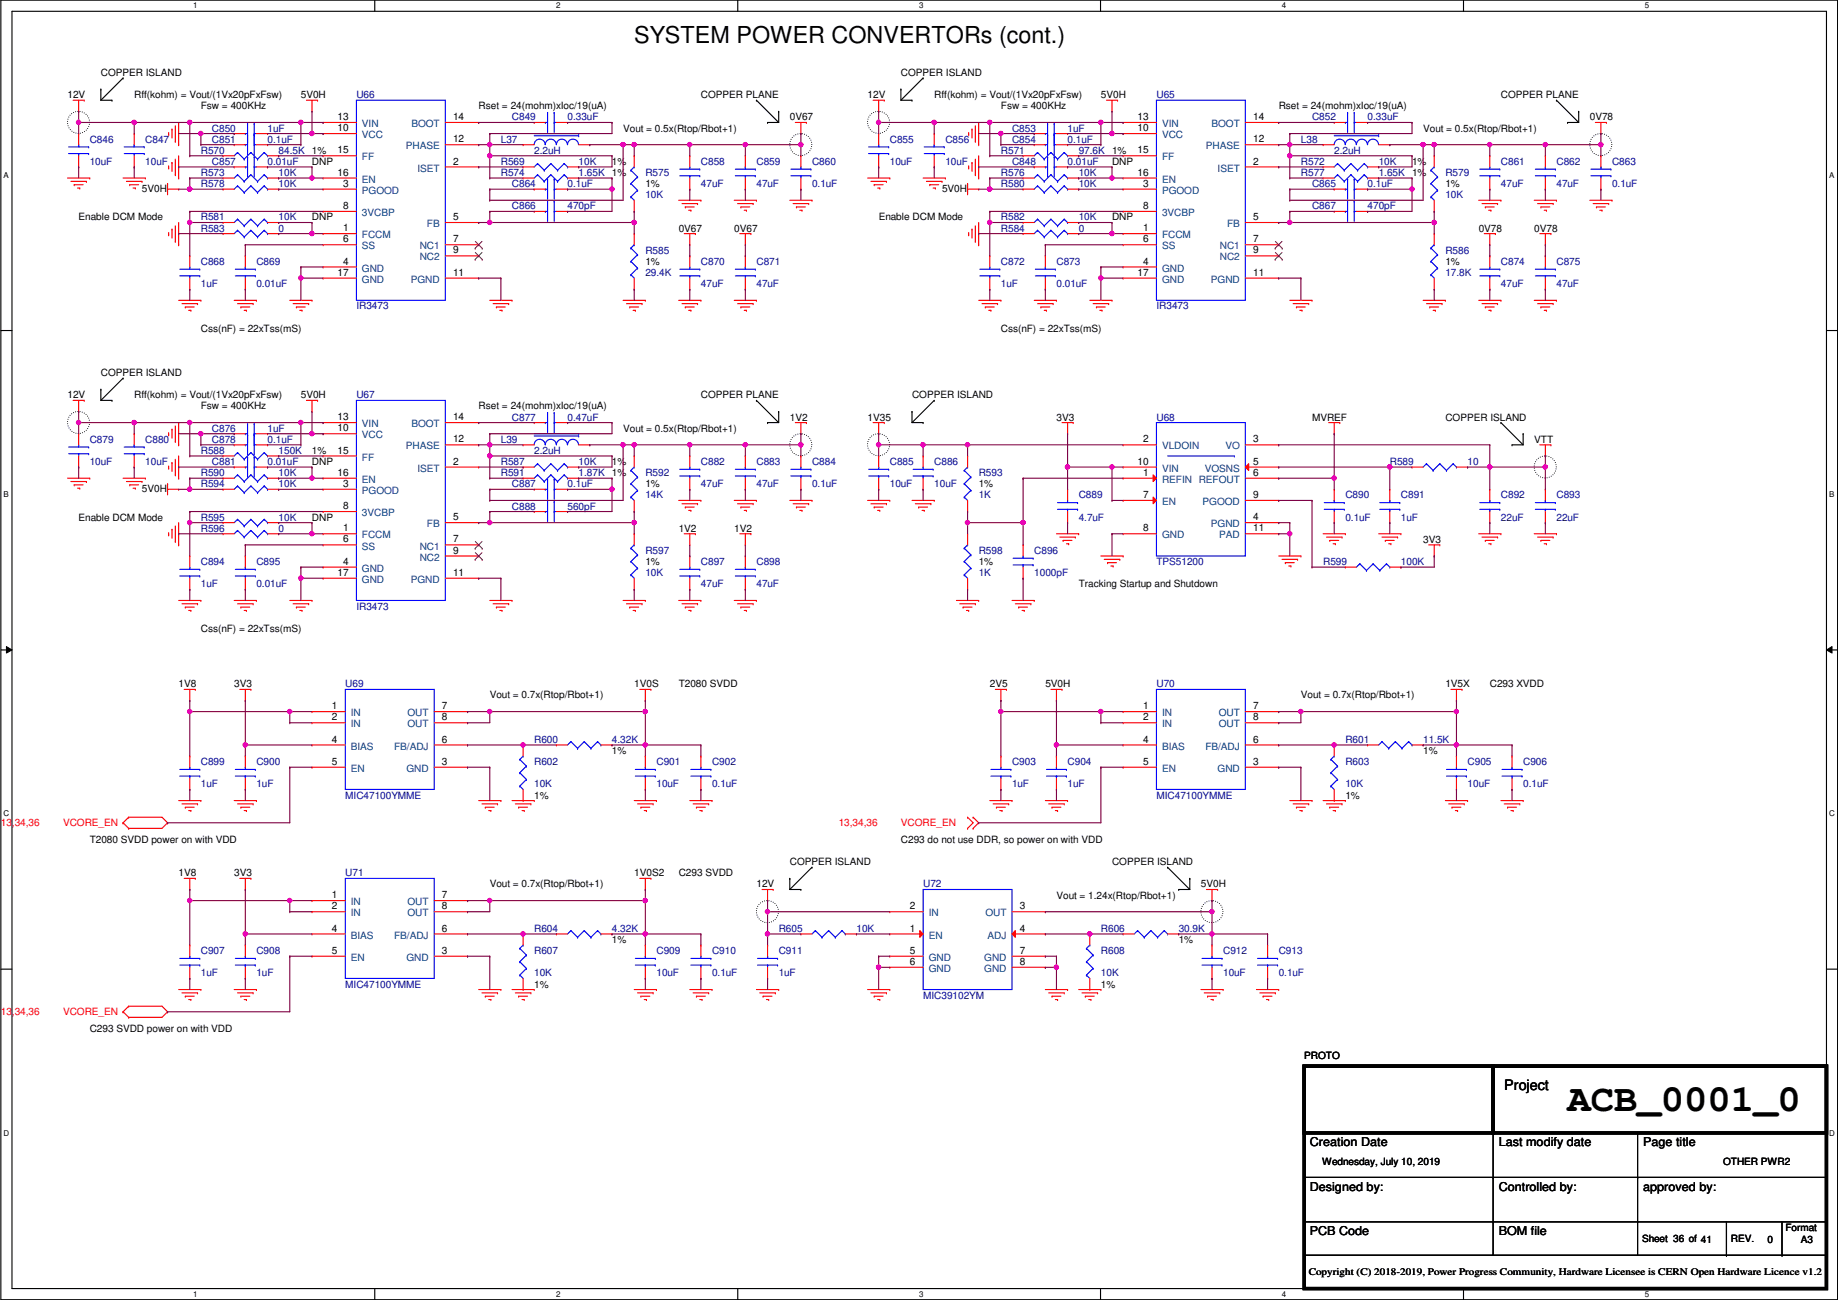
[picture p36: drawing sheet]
<svg xmlns="http://www.w3.org/2000/svg" width="420mm" height="297mm" viewBox="0 0 420 297" stroke-linecap="round" stroke-linejoin="round" font-family="sans-serif">
<defs><g id="words">
<text font-size="8.9" x="358.3" y="253.8">ACB_0001_0</text>
<text font-size="5.3" x="145" y="9.9">SYSTEM POWER CONVERTORs (cont.)</text>
<text font-size="3.3" x="343.9" y="249.1">Project</text>
<g font-size="2.8">
<text x="299.4" y="261.9">Creation Date</text>
<text x="342.6" y="261.9">Last modify date</text>
<text x="375.6" y="261.9">Page title</text>
<text x="299.4" y="272.1">Designed by:</text>
<text x="342.6" y="272.1">Controlled by:</text>
<text x="375.6" y="272.1">approved by:</text>
<text x="299.4" y="282.2">PCB Code</text>
<text x="342.6" y="282.2">BOM file</text>
</g>
<g font-size="2.3">
<text x="23.1" y="17.4">COPPER ISLAND</text>
<text x="205.9" y="17.4">COPPER ISLAND</text>
<text x="15.4" y="22.4">12V</text>
<text x="30.7" y="22.4">Rff(kohm) = Vout/(1Vx20pFxFsw)</text>
<text x="68.8" y="22.4">5V0H</text>
<text x="160.2" y="22.4">COPPER PLANE</text>
<text x="198.3" y="22.4">12V</text>
<text x="213.6" y="22.4">Rff(kohm) = Vout/(1Vx20pFxFsw)</text>
<text x="251.7" y="22.4">5V0H</text>
<text x="343.1" y="22.4">COPPER PLANE</text>
<text x="45.9" y="25">Fsw = 400KHz</text>
<text x="77.2" y="30">10</text>
<text x="77.2" y="27.4">13</text>
<text x="103.6" y="27.4">14</text>
<text x="109.4" y="25">Rset = 24(mohm)xIoc/19(uA)</text>
<text x="180.5" y="27.5">0V67</text>
<text x="228.8" y="25">Fsw = 400KHz</text>
<text x="260" y="30">10</text>
<text x="260" y="27.4">13</text>
<text x="286.5" y="27.4">14</text>
<text x="292.3" y="25">Rset = 24(mohm)xIoc/19(uA)</text>
<text x="363.4" y="27.5">0V78</text>
<text x="71.3" y="35.1">1%</text>
<text x="77.2" y="35.1">15</text>
<text x="103.6" y="32.5">12</text>
<text x="142.4" y="30.1">Vout = 0.5x(Rtop/Rbot+1)</text>
<text x="254.2" y="35.1">1%</text>
<text x="260" y="35.1">15</text>
<text x="286.5" y="32.5">12</text>
<text x="325.3" y="30.1">Vout = 0.5x(Rtop/Rbot+1)</text>
<text x="71.3" y="37.7">DNP</text>
<text x="77.2" y="40.1">16</text>
<text x="103.6" y="37.6">2</text>
<text x="139.9" y="40.2">1%</text>
<text x="139.9" y="37.7">1%</text>
<text x="254.2" y="37.7">DNP</text>
<text x="260" y="40.1">16</text>
<text x="286.5" y="37.6">2</text>
<text x="322.8" y="40.2">1%</text>
<text x="322.8" y="37.7">1%</text>
<text x="32.5" y="43.8">5V0H</text>
<text x="78.4" y="42.7">3</text>
<text x="78.4" y="47.8">8</text>
<text x="147.5" y="42.8">1%</text>
<text x="215.3" y="43.8">5V0H</text>
<text x="261.3" y="42.7">3</text>
<text x="261.3" y="47.8">8</text>
<text x="330.4" y="42.8">1%</text>
<text x="18" y="50.4">Enable DCM Mode</text>
<text x="71.3" y="50.4">DNP</text>
<text x="78.4" y="52.8">1</text>
<text x="103.6" y="50.3">5</text>
<text x="155.1" y="52.9">0V67</text>
<text x="167.8" y="52.9">0V67</text>
<text x="200.9" y="50.4">Enable DCM Mode</text>
<text x="254.2" y="50.4">DNP</text>
<text x="261.3" y="52.8">1</text>
<text x="286.5" y="50.3">5</text>
<text x="338" y="52.9">0V78</text>
<text x="350.7" y="52.9">0V78</text>
<text x="78.4" y="55.4">6</text>
<text x="103.6" y="55.4">7</text>
<text x="103.6" y="57.9">9</text>
<text x="261.3" y="55.4">6</text>
<text x="286.5" y="55.4">7</text>
<text x="286.5" y="57.9">9</text>
<text x="77.2" y="63">17</text>
<text x="78.4" y="60.5">4</text>
<text x="103.6" y="63">11</text>
<text x="147.5" y="60.5">1%</text>
<text x="260" y="63">17</text>
<text x="261.3" y="60.5">4</text>
<text x="286.5" y="63">11</text>
<text x="330.4" y="60.5">1%</text>
<text x="45.9" y="75.8">Css(nF) = 22xTss(mS)</text>
<text x="228.8" y="75.8">Css(nF) = 22xTss(mS)</text>
<text x="23.1" y="85.9">COPPER ISLAND</text>
<text x="15.4" y="91">12V</text>
<text x="30.7" y="91">Rff(kohm) = Vout/(1Vx20pFxFsw)</text>
<text x="45.9" y="93.6">Fsw = 400KHz</text>
<text x="68.8" y="91">5V0H</text>
<text x="109.4" y="93.6">Rset = 24(mohm)xIoc/19(uA)</text>
<text x="160.2" y="91">COPPER PLANE</text>
<text x="208.5" y="91">COPPER ISLAND</text>
<text x="77.2" y="98.6">10</text>
<text x="77.2" y="96">13</text>
<text x="103.6" y="101.1">12</text>
<text x="103.6" y="96">14</text>
<text x="142.4" y="98.6">Vout = 0.5x(Rtop/Rbot+1)</text>
<text x="180.5" y="96.1">1V2</text>
<text x="198.3" y="96.1">1V35</text>
<text x="241.5" y="96.1">3V3</text>
<text x="261.3" y="101.1">2</text>
<text x="286.5" y="101.1">3</text>
<text x="299.9" y="96.1">MVREF</text>
<text x="330.4" y="96.1">COPPER ISLAND</text>
<text x="350.7" y="101.2">VTT</text>
<text x="71.3" y="106.3">DNP</text>
<text x="71.3" y="103.7">1%</text>
<text x="77.2" y="103.6">15</text>
<text x="103.6" y="106.2">2</text>
<text x="139.9" y="106.3">1%</text>
<text x="260" y="106.2">10</text>
<text x="286.5" y="106.2">5</text>
<text x="32.5" y="112.4">5V0H</text>
<text x="77.2" y="108.7">16</text>
<text x="78.4" y="111.3">3</text>
<text x="139.9" y="108.8">1%</text>
<text x="147.5" y="111.3">1%</text>
<text x="223.7" y="111.3">1%</text>
<text x="261.3" y="108.7">1</text>
<text x="261.3" y="113.8">7</text>
<text x="286.5" y="108.7">6</text>
<text x="286.5" y="113.8">9</text>
<text x="18" y="119">Enable DCM Mode</text>
<text x="71.3" y="119">DNP</text>
<text x="78.4" y="116.3">8</text>
<text x="103.6" y="118.9">5</text>
<text x="286.5" y="118.9">4</text>
<text x="78.4" y="121.4">1</text>
<text x="78.4" y="124">6</text>
<text x="103.6" y="124">7</text>
<text x="155.1" y="121.5">1V2</text>
<text x="167.8" y="121.5">1V2</text>
<text x="261.3" y="121.4">8</text>
<text x="286.5" y="121.4">11</text>
<text x="325.3" y="124">3V3</text>
<text x="77.2" y="131.6">17</text>
<text x="78.4" y="129">4</text>
<text x="103.6" y="131.6">11</text>
<text x="103.6" y="126.5">9</text>
<text x="147.5" y="129.1">1%</text>
<text x="223.7" y="129.1">1%</text>
<text x="246.6" y="134.2">Tracking Startup and Shutdown</text>
<text x="45.9" y="144.4">Css(nF) = 22xTss(mS)</text>
<text x="40.8" y="157.1">1V8</text>
<text x="53.5" y="157.1">3V3</text>
<text x="112" y="159.6">Vout = 0.7x(Rtop/Rbot+1)</text>
<text x="145" y="157.1">1V0S</text>
<text x="155.1" y="157.1">T2080 SVDD</text>
<text x="226.3" y="157.1">2V5</text>
<text x="239" y="157.1">5V0H</text>
<text x="297.4" y="159.6">Vout = 0.7x(Rtop/Rbot+1)</text>
<text x="330.4" y="157.1">1V5X</text>
<text x="340.6" y="157.1">C293 XVDD</text>
<text x="75.9" y="162.1">1</text>
<text x="75.9" y="164.6">2</text>
<text x="101" y="164.6">8</text>
<text x="101" y="162.1">7</text>
<text x="261.3" y="162.1">1</text>
<text x="261.3" y="164.6">2</text>
<text x="286.5" y="164.6">8</text>
<text x="286.5" y="162.1">7</text>
<text x="75.9" y="169.7">4</text>
<text x="101" y="169.7">6</text>
<text x="139.9" y="172.3">1%</text>
<text x="261.3" y="169.7">4</text>
<text x="286.5" y="169.7">6</text>
<text x="325.3" y="172.3">1%</text>
<text x="75.9" y="174.8">5</text>
<text x="101" y="174.8">3</text>
<text x="261.3" y="174.8">5</text>
<text x="286.5" y="174.8">3</text>
<text x="122.1" y="182.5">1%</text>
<text x="307.5" y="182.5">1%</text>
<text x="20.5" y="192.6">T2080 SVDD power on with VDD</text>
<text x="180.5" y="197.7">COPPER ISLAND</text>
<text x="205.9" y="192.6">C293 do not use DDR, so power on with VDD</text>
<text x="254.2" y="197.7">COPPER ISLAND</text>
<text x="40.8" y="200.2">1V8</text>
<text x="53.5" y="200.2">3V3</text>
<text x="112" y="202.8">Vout = 0.7x(Rtop/Rbot+1)</text>
<text x="145" y="200.2">1V0S2</text>
<text x="155.1" y="200.2">C293 SVDD</text>
<text x="172.9" y="202.8">12V</text>
<text x="274.5" y="202.8">5V0H</text>
<text x="75.9" y="205.2">1</text>
<text x="75.9" y="207.8">2</text>
<text x="101" y="207.8">8</text>
<text x="101" y="205.2">7</text>
<text x="208" y="207.8">2</text>
<text x="233.1" y="207.8">3</text>
<text x="241.5" y="205.3">Vout = 1.24x(Rtop/Rbot+1)</text>
<text x="75.9" y="212.9">4</text>
<text x="101" y="212.9">6</text>
<text x="139.9" y="215.5">1%</text>
<text x="208" y="212.9">1</text>
<text x="233.1" y="212.9">4</text>
<text x="269.4" y="215.5">1%</text>
<text x="75.9" y="217.9">5</text>
<text x="101" y="217.9">3</text>
<text x="208" y="217.9">5</text>
<text x="208" y="220.5">6</text>
<text x="233.1" y="217.9">7</text>
<text x="233.1" y="220.5">8</text>
<text x="122.1" y="225.6">1%</text>
<text x="251.7" y="225.6">1%</text>
<text x="20.5" y="235.8">C293 SVDD power on with VDD</text>
<text x="298.1" y="241.9">PROTO</text>
<text x="302.2" y="266.3">Wednesday, July 10, 2019</text>
<text x="393.9" y="266.3">OTHER PWR2</text>
<text x="408.1" y="281.3">Format</text>
<text x="375.4" y="283.8">Sheet 36 of 41</text>
<text x="395.7" y="283.8">REV.</text>
<text x="404.1" y="284.1">0</text>
<text x="411.7" y="284.1">A3</text>
<text x="299.2" y="291.4">Copyright (C) 2018-2019, Power Progress Community, Hardware Licensee is CERN Open Hardware Licence v1.2</text>
</g>
<g font-size="2.3" fill="#00007f">
<text x="81.5" y="22.4">U66</text>
<text x="264.4" y="22.4">U65</text>
<text x="117" y="27.5">C849</text>
<text x="129.7" y="27.5">0.33uF</text>
<text x="299.9" y="27.5">C852</text>
<text x="312.6" y="27.5">0.33uF</text>
<text x="20.5" y="32.6">C846</text>
<text x="33.2" y="32.6">C847</text>
<text x="45.9" y="35.1">R570</text>
<text x="48.5" y="30.1">C850</text>
<text x="48.5" y="32.6">C851</text>
<text x="61.2" y="30.1">1uF</text>
<text x="61.2" y="32.6">0.1uF</text>
<text x="63.7" y="35.1">84.5K</text>
<text x="114.5" y="32.6">L37</text>
<text x="122.1" y="35.1">2.2uH</text>
<text x="203.4" y="32.6">C855</text>
<text x="216.1" y="32.6">C856</text>
<text x="228.8" y="35.1">R571</text>
<text x="231.3" y="32.6">C854</text>
<text x="231.3" y="30.1">C853</text>
<text x="244" y="32.6">0.1uF</text>
<text x="244" y="30.1">1uF</text>
<text x="246.6" y="35.1">97.6K</text>
<text x="297.4" y="32.6">L38</text>
<text x="305" y="35.1">2.2uH</text>
<text x="20.5" y="37.7">10uF</text>
<text x="33.2" y="37.7">10uF</text>
<text x="45.9" y="40.2">R573</text>
<text x="48.5" y="37.7">C857</text>
<text x="61.2" y="37.7">0.01uF</text>
<text x="63.7" y="40.2">10K</text>
<text x="114.5" y="40.2">R574</text>
<text x="114.5" y="37.7">R569</text>
<text x="132.3" y="40.2">1.65K</text>
<text x="132.3" y="37.7">10K</text>
<text x="147.5" y="40.2">R575</text>
<text x="160.2" y="37.7">C858</text>
<text x="172.9" y="37.7">C859</text>
<text x="185.6" y="37.7">C860</text>
<text x="203.4" y="37.7">10uF</text>
<text x="216.1" y="37.7">10uF</text>
<text x="228.8" y="40.2">R576</text>
<text x="231.3" y="37.7">C848</text>
<text x="244" y="37.7">0.01uF</text>
<text x="246.6" y="40.2">10K</text>
<text x="297.4" y="40.2">R577</text>
<text x="297.4" y="37.7">R572</text>
<text x="315.2" y="40.2">1.65K</text>
<text x="315.2" y="37.7">10K</text>
<text x="330.4" y="40.2">R579</text>
<text x="343.1" y="37.7">C861</text>
<text x="355.8" y="37.7">C862</text>
<text x="368.5" y="37.7">C863</text>
<text x="45.9" y="42.8">R578</text>
<text x="63.7" y="42.8">10K</text>
<text x="117" y="47.8">C866</text>
<text x="117" y="42.8">C864</text>
<text x="129.7" y="47.8">470pF</text>
<text x="129.7" y="42.8">0.1uF</text>
<text x="147.5" y="45.3">10K</text>
<text x="160.2" y="42.8">47uF</text>
<text x="172.9" y="42.8">47uF</text>
<text x="185.6" y="42.8">0.1uF</text>
<text x="228.8" y="42.8">R580</text>
<text x="246.6" y="42.8">10K</text>
<text x="299.9" y="42.8">C865</text>
<text x="299.9" y="47.8">C867</text>
<text x="312.6" y="42.8">0.1uF</text>
<text x="312.6" y="47.8">470pF</text>
<text x="330.4" y="45.3">10K</text>
<text x="343.1" y="42.8">47uF</text>
<text x="355.8" y="42.8">47uF</text>
<text x="368.5" y="42.8">0.1uF</text>
<text x="45.9" y="50.4">R581</text>
<text x="45.9" y="52.9">R583</text>
<text x="63.7" y="50.4">10K</text>
<text x="63.7" y="52.9">0</text>
<text x="228.8" y="50.4">R582</text>
<text x="228.8" y="52.9">R584</text>
<text x="246.6" y="50.4">10K</text>
<text x="246.6" y="52.9">0</text>
<text x="147.5" y="58">R585</text>
<text x="330.4" y="58">R586</text>
<text x="45.9" y="60.5">C868</text>
<text x="45.9" y="65.6">1uF</text>
<text x="58.6" y="60.5">C869</text>
<text x="58.6" y="65.6">0.01uF</text>
<text x="147.5" y="63.1">29.4K</text>
<text x="160.2" y="60.5">C870</text>
<text x="160.2" y="65.6">47uF</text>
<text x="172.9" y="60.5">C871</text>
<text x="172.9" y="65.6">47uF</text>
<text x="228.8" y="60.5">C872</text>
<text x="228.8" y="65.6">1uF</text>
<text x="241.5" y="60.5">C873</text>
<text x="241.5" y="65.6">0.01uF</text>
<text x="330.4" y="63.1">17.8K</text>
<text x="343.1" y="60.5">C874</text>
<text x="343.1" y="65.6">47uF</text>
<text x="355.8" y="60.5">C875</text>
<text x="355.8" y="65.6">47uF</text>
<text x="81.5" y="70.7">IR3473</text>
<text x="264.4" y="70.7">IR3473</text>
<text x="81.5" y="91">U67</text>
<text x="20.5" y="101.2">C879</text>
<text x="33.2" y="101.2">C880</text>
<text x="48.5" y="98.6">C876</text>
<text x="48.5" y="101.2">C878</text>
<text x="61.2" y="98.6">1uF</text>
<text x="61.2" y="101.2">0.1uF</text>
<text x="114.5" y="101.2">L39</text>
<text x="117" y="96.1">C877</text>
<text x="129.7" y="96.1">0.47uF</text>
<text x="264.4" y="96.1">U68</text>
<text x="20.5" y="106.3">10uF</text>
<text x="33.2" y="106.3">10uF</text>
<text x="45.9" y="103.7">R588</text>
<text x="48.5" y="106.3">C881</text>
<text x="61.2" y="106.3">0.01uF</text>
<text x="63.7" y="103.7">150K</text>
<text x="114.5" y="106.3">R587</text>
<text x="122.1" y="103.7">2.2uH</text>
<text x="132.3" y="106.3">10K</text>
<text x="160.2" y="106.3">C882</text>
<text x="172.9" y="106.3">C883</text>
<text x="185.6" y="106.3">C884</text>
<text x="203.4" y="106.3">C885</text>
<text x="213.6" y="106.3">C886</text>
<text x="317.7" y="106.3">R589</text>
<text x="335.5" y="106.3">10</text>
<text x="45.9" y="111.3">R594</text>
<text x="45.9" y="108.8">R590</text>
<text x="63.7" y="111.3">10K</text>
<text x="63.7" y="108.8">10K</text>
<text x="114.5" y="108.8">R591</text>
<text x="117" y="111.3">C887</text>
<text x="129.7" y="111.3">0.1uF</text>
<text x="132.3" y="108.8">1.87K</text>
<text x="147.5" y="108.8">R592</text>
<text x="147.5" y="113.9">14K</text>
<text x="160.2" y="111.3">47uF</text>
<text x="172.9" y="111.3">47uF</text>
<text x="185.6" y="111.3">0.1uF</text>
<text x="203.4" y="111.3">10uF</text>
<text x="213.6" y="111.3">10uF</text>
<text x="223.7" y="108.8">R593</text>
<text x="223.7" y="113.9">1K</text>
<text x="246.6" y="113.9">C889</text>
<text x="307.5" y="113.9">C890</text>
<text x="320.2" y="113.9">C891</text>
<text x="343.1" y="113.9">C892</text>
<text x="355.8" y="113.9">C893</text>
<text x="45.9" y="119">R595</text>
<text x="63.7" y="119">10K</text>
<text x="117" y="116.4">C888</text>
<text x="129.7" y="116.4">560pF</text>
<text x="246.6" y="119">4.7uF</text>
<text x="307.5" y="119">0.1uF</text>
<text x="320.2" y="119">1uF</text>
<text x="343.1" y="119">22uF</text>
<text x="355.8" y="119">22uF</text>
<text x="45.9" y="121.5">R596</text>
<text x="63.7" y="121.5">0</text>
<text x="45.9" y="129.1">C894</text>
<text x="58.6" y="129.1">C895</text>
<text x="147.5" y="126.6">R597</text>
<text x="147.5" y="131.7">10K</text>
<text x="160.2" y="129.1">C897</text>
<text x="172.9" y="129.1">C898</text>
<text x="223.7" y="126.6">R598</text>
<text x="223.7" y="131.7">1K</text>
<text x="236.4" y="126.6">C896</text>
<text x="236.4" y="131.7">1000pF</text>
<text x="264.4" y="129.1">TPS51200</text>
<text x="302.5" y="129.1">R599</text>
<text x="320.2" y="129.1">100K</text>
<text x="45.9" y="134.2">1uF</text>
<text x="58.6" y="134.2">0.01uF</text>
<text x="160.2" y="134.2">47uF</text>
<text x="172.9" y="134.2">47uF</text>
<text x="81.5" y="139.3">IR3473</text>
<text x="78.9" y="157.1">U69</text>
<text x="264.4" y="157.1">U70</text>
<text x="122.1" y="169.8">R600</text>
<text x="139.9" y="169.8">4.32K</text>
<text x="307.5" y="169.8">R601</text>
<text x="325.3" y="169.8">11.5K</text>
<text x="45.9" y="174.8">C899</text>
<text x="45.9" y="179.9">1uF</text>
<text x="58.6" y="174.8">C900</text>
<text x="58.6" y="179.9">1uF</text>
<text x="122.1" y="174.8">R602</text>
<text x="122.1" y="179.9">10K</text>
<text x="150.1" y="174.8">C901</text>
<text x="150.1" y="179.9">10uF</text>
<text x="162.8" y="174.8">C902</text>
<text x="162.8" y="179.9">0.1uF</text>
<text x="231.3" y="174.8">C903</text>
<text x="231.3" y="179.9">1uF</text>
<text x="244" y="174.8">C904</text>
<text x="244" y="179.9">1uF</text>
<text x="307.5" y="174.8">R603</text>
<text x="307.5" y="179.9">10K</text>
<text x="335.5" y="174.8">C905</text>
<text x="335.5" y="179.9">10uF</text>
<text x="348.2" y="174.8">C906</text>
<text x="348.2" y="179.9">0.1uF</text>
<text x="78.9" y="182.5">MIC47100YMME</text>
<text x="264.4" y="182.5">MIC47100YMME</text>
<text x="78.9" y="200.2">U71</text>
<text x="211" y="202.8">U72</text>
<text x="122.1" y="212.9">R604</text>
<text x="139.9" y="212.9">4.32K</text>
<text x="178" y="212.9">R605</text>
<text x="195.8" y="212.9">10K</text>
<text x="251.7" y="212.9">R606</text>
<text x="269.4" y="212.9">30.9K</text>
<text x="45.9" y="218">C907</text>
<text x="58.6" y="218">C908</text>
<text x="122.1" y="218">R607</text>
<text x="150.1" y="218">C909</text>
<text x="162.8" y="218">C910</text>
<text x="178" y="218">C911</text>
<text x="251.7" y="218">R608</text>
<text x="279.6" y="218">C912</text>
<text x="292.3" y="218">C913</text>
<text x="45.9" y="223.1">1uF</text>
<text x="58.6" y="223.1">1uF</text>
<text x="78.9" y="225.6">MIC47100YMME</text>
<text x="122.1" y="223.1">10K</text>
<text x="150.1" y="223.1">10uF</text>
<text x="162.8" y="223.1">0.1uF</text>
<text x="178" y="223.1">1uF</text>
<text x="251.7" y="223.1">10K</text>
<text x="279.6" y="223.1">10uF</text>
<text x="292.3" y="223.1">0.1uF</text>
<text x="211" y="228.2">MIC39102YM</text>
</g>
<g font-size="2.3" fill="#00407f">
<text x="82.8" y="29">VIN</text>
<text x="94.1" y="29">BOOT</text>
<text x="265.6" y="29">VIN</text>
<text x="276.9" y="29">BOOT</text>
<text x="82.8" y="31.6">VCC</text>
<text x="92.8" y="34.1">PHASE</text>
<text x="265.6" y="31.6">VCC</text>
<text x="275.7" y="34.1">PHASE</text>
<text x="82.8" y="36.7">FF</text>
<text x="82.8" y="41.7">EN</text>
<text x="95.5" y="39.2">ISET</text>
<text x="265.6" y="36.7">FF</text>
<text x="265.6" y="41.7">EN</text>
<text x="278.3" y="39.2">ISET</text>
<text x="82.8" y="44.3">PGOOD</text>
<text x="265.6" y="44.3">PGOOD</text>
<text x="82.8" y="49.4">3VCBP</text>
<text x="97.6" y="51.9">FB</text>
<text x="265.6" y="49.4">3VCBP</text>
<text x="280.5" y="51.9">FB</text>
<text x="82.8" y="54.4">FCCM</text>
<text x="82.8" y="57">SS</text>
<text x="96" y="57">NC1</text>
<text x="96" y="59.5">NC2</text>
<text x="265.6" y="54.4">FCCM</text>
<text x="265.6" y="57">SS</text>
<text x="278.8" y="57">NC1</text>
<text x="278.8" y="59.5">NC2</text>
<text x="82.8" y="62.1">GND</text>
<text x="82.8" y="64.6">GND</text>
<text x="93.9" y="64.6">PGND</text>
<text x="265.6" y="62.1">GND</text>
<text x="265.6" y="64.6">GND</text>
<text x="276.8" y="64.6">PGND</text>
<text x="82.8" y="100.2">VCC</text>
<text x="82.8" y="97.6">VIN</text>
<text x="94.1" y="97.6">BOOT</text>
<text x="82.8" y="105.2">FF</text>
<text x="92.8" y="102.7">PHASE</text>
<text x="95.5" y="107.8">ISET</text>
<text x="265.6" y="102.7">VLDOIN</text>
<text x="265.6" y="107.8">VIN</text>
<text x="275.4" y="107.8">VOSNS</text>
<text x="280.1" y="102.7">VO</text>
<text x="82.8" y="112.9">PGOOD</text>
<text x="82.8" y="110.3">EN</text>
<text x="265.6" y="110.3">REFIN REFOUT</text>
<text x="82.8" y="117.9">3VCBP</text>
<text x="265.6" y="115.4">EN</text>
<text x="274.9" y="115.4">PGOOD</text>
<text x="82.8" y="123">FCCM</text>
<text x="82.8" y="125.6">SS</text>
<text x="96" y="125.6">NC1</text>
<text x="97.6" y="120.5">FB</text>
<text x="265.6" y="123">GND</text>
<text x="276.8" y="120.5">PGND</text>
<text x="278.7" y="123">PAD</text>
<text x="82.8" y="130.6">GND</text>
<text x="96" y="128.1">NC2</text>
<text x="82.8" y="133.2">GND</text>
<text x="93.9" y="133.2">PGND</text>
<text x="80.2" y="163.7">IN</text>
<text x="80.2" y="166.2">IN</text>
<text x="93.2" y="166.2">OUT</text>
<text x="93.2" y="163.7">OUT</text>
<text x="265.6" y="163.7">IN</text>
<text x="265.6" y="166.2">IN</text>
<text x="278.6" y="166.2">OUT</text>
<text x="278.6" y="163.7">OUT</text>
<text x="80.2" y="171.3">BIAS</text>
<text x="90.1" y="171.3">FB/ADJ</text>
<text x="265.6" y="171.3">BIAS</text>
<text x="275.5" y="171.3">FB/ADJ</text>
<text x="80.2" y="176.4">EN</text>
<text x="92.9" y="176.4">GND</text>
<text x="265.6" y="176.4">EN</text>
<text x="278.3" y="176.4">GND</text>
<text x="80.2" y="206.8">IN</text>
<text x="80.2" y="209.4">IN</text>
<text x="93.2" y="209.4">OUT</text>
<text x="93.2" y="206.8">OUT</text>
<text x="212.3" y="209.4">IN</text>
<text x="225.2" y="209.4">OUT</text>
<text x="80.2" y="214.5">BIAS</text>
<text x="90.1" y="214.5">FB/ADJ</text>
<text x="212.3" y="214.5">EN</text>
<text x="225.8" y="214.5">ADJ</text>
<text x="80.2" y="219.5">EN</text>
<text x="92.9" y="219.5">GND</text>
<text x="212.3" y="219.5">GND</text>
<text x="225" y="219.5">GND</text>
<text x="212.3" y="222.1">GND</text>
<text x="225" y="222.1">GND</text>
</g>
<g font-size="2.3" fill="#f00">
<text x=".2" y="188.8">13,34,36</text>
<text x="14.4" y="188.8">VCORE_EN</text>
<text x="191.7" y="188.8">13,34,36</text>
<text x="205.9" y="188.8">VCORE_EN</text>
<text x=".2" y="232">13,34,36</text>
<text x="14.4" y="232">VCORE_EN</text>
</g>
<g font-size="1.8">
<text x="44.2" y="1.9">1</text>
<text x="127.1" y="1.9">2</text>
<text x="210.1" y="1.9">3</text>
<text x="293" y="1.9">4</text>
<text x="376" y="1.9">5</text>
<text x=".8" y="40.6">A</text>
<text x="418.2" y="40.6">A</text>
<text x=".8" y="113.6">B</text>
<text x="418.2" y="113.6">B</text>
<text x=".8" y="186.6">C</text>
<text x="418.2" y="186.6">C</text>
<text x=".8" y="259.5">D</text>
<text x="418.2" y="259.5">D</text>
<text x="44.2" y="296.3">1</text>
<text x="127.1" y="296.3">2</text>
<text x="210.1" y="296.3">3</text>
<text x="293" y="296.3">4</text>
<text x="376" y="296.3">5</text>
</g>
</g></defs>
<path d="M.2 0h419.9v297h-419.9zM2.7 2.6h414.8v291.8h-414.8z" fill="none" stroke="#000" stroke-width=".25"/>
<g fill="#fff">
<path d="M44.2 .3h1v2h-1z"/>
<path d="M44.2 294.7h1v2h-1z"/>
</g>
<path d="M85.7 0v2.6M85.7 294.4v2.6" fill="none" stroke="#000" stroke-width=".25"/>
<g fill="#fff">
<path d="M127.1 .3h1v2h-1z"/>
<path d="M127.1 294.7h1v2h-1z"/>
</g>
<path d="M168.6 0v2.6M168.6 294.4v2.6" fill="none" stroke="#000" stroke-width=".25"/>
<g fill="#fff">
<path d="M210.1 .3h1v2h-1z"/>
<path d="M210.1 294.7h1v2h-1z"/>
</g>
<path d="M251.6 0v2.6M251.6 294.4v2.6" fill="none" stroke="#000" stroke-width=".25"/>
<g fill="#fff">
<path d="M293 .3h1v2h-1z"/>
<path d="M293 294.7h1v2h-1z"/>
</g>
<path d="M334.5 0v2.6M334.5 294.4v2.6" fill="none" stroke="#000" stroke-width=".25"/>
<g fill="#fff">
<path d="M376 .3h1v2h-1z"/>
<path d="M376 294.7h1v2h-1z"/>
<path d="M.8 39h1.2v2h-1.2z"/>
<path d="M418.2 39h1.1v2h-1.1z"/>
<path d="M.8 112h1.2v2h-1.2z"/>
<path d="M418.2 112h1.1v2h-1.1z"/>
</g>
<path d="M.2 75.5h2.5M417.5 75.5h2.6" fill="none" stroke="#000" stroke-width=".25"/>
<g fill="#fff">
<path d="M.8 185h1.3v1.9h-1.3z"/>
<path d="M418.2 185h1.2v1.9h-1.2z"/>
</g>
<path d="M.2 148.5h2.5M417.5 148.5h2.6" fill="none" stroke="#000" stroke-width=".25"/>
<path d="M1.5 147.7l1.2 .8-1.2 .7zM417.5 148.5l1.3-.8v1.5z" fill="#000"/>
<path d="M1.5 147.7l1.2 .8-1.2 .7zM417.5 148.5l1.3-.8v1.5z" fill="none" stroke="#000" stroke-width=".23"/>
<g fill="#fff">
<path d="M.8 257.9h1.3v2h-1.3z"/>
<path d="M418.2 257.9h1.2v2h-1.2z"/>
</g>
<g fill="none" stroke="#000" stroke-width=".25">
<path d="M28.1 17.8h.1M28.1 17.8l-5 5.1M211 17.8h.1M211 17.8l-5.1 5.1M23.1 20.4h.1M23.1 20.4v2.5M23.1 22.9h2.5M25.6 22.9h.1M172.9 22.9h.1M172.9 22.9l5.1 5.1M175.5 28h.1M175.5 28h2.5"/>
<path d="M178 25.4h.1M178 25.4v2.6M205.9 20.4h.1M205.9 22.9h2.6M205.9 20.4v2.5M208.5 22.9h.1M355.8 22.9h.1M355.8 22.9l5.1 5.1M358.3 28h.1M358.3 28h2.6M360.9 25.4h.1M360.9 25.4v2.6"/>
<path d="M23.1 88.9h.1M23.1 88.9v2.6M23.1 91.5h2.5M25.6 91.5h.1M28.1 86.4h.1M28.1 86.4l-5 5.1M172.9 91.5h.1M172.9 91.5l5.1 5.1M175.5 96.6h.1M175.5 96.6h2.5M178 94h.1M178 94v2.6"/>
<path d="M208.5 94h.1M208.5 96.6h2.5M208.5 94v2.6M211 96.6h.1M213.6 91.5h.1M213.6 91.5l-5.1 5.1M343.1 96.6h.1M343.1 96.6l5.1 5M348.2 99.1h.1M348.2 99.1v2.5M345.6 101.6h.1M345.6 101.6h2.6"/>
<path d="M185.6 198.2h.1M185.6 198.2l-5.1 5M266.9 198.2h.1M266.9 198.2l5.1 5M180.5 200.7h.1M180.5 203.2h2.6M180.5 200.7v2.5M183.1 203.2h.1M269.4 203.2h.1M269.4 203.2h2.6M272 200.7h.1M272 200.7v2.5"/>
<path d="M.2 221.4h2.5M417.5 221.4h2.6M298.1 243.6h12.7M310.8 243.6h.1M341.3 258.9v20.3M374.3 258.9v20.3M298.1 269h119.4M298.1 279.2h119.4M341.3 269h.1M341.3 279.2h.1M341.3 279.2v7.6h-43.2M374.3 269h.1"/>
<path d="M374.3 279.2h.1M374.3 279.2v7.6h-33M394.7 279.2v7.6M407.4 279.2v7.6M417.5 269h.1M417.5 279.2h.1M374.3 286.8h43.2M394.7 286.8h.1M407.4 286.8h.1M417.5 286.8h.1"/>
</g>
<g fill="none" stroke="#000" stroke-width=".25" stroke-dasharray="0 .5">
<circle cx="18" cy="28" r="2.52"/>
<circle cx="183.1" cy="33" r="2.52"/>
<circle cx="200.8" cy="28" r="2.52"/>
<circle cx="365.9" cy="33" r="2.52"/>
<circle cx="18" cy="96.5" r="2.52"/>
<circle cx="183.1" cy="101.6" r="2.52"/>
<circle cx="200.8" cy="101.6" r="2.52"/>
<circle cx="353.2" cy="106.7" r="2.52"/>
<circle cx="175.4" cy="208.3" r="2.52"/>
<circle cx="277" cy="208.3" r="2.52"/>
</g>
<g fill="none" stroke="#f00" stroke-width=".25">
<path d="M16.7 22.9h2.6M18 25.4h.1M18 22.9v2.5M19.3 22.9h.1M38.6 38.4h.1M38.6 30.8h.1M38.6 30.3v.5M38.6 37.9v.5M39.3 37.1h.1M39.3 29.5h.1M39.3 29.5v2M39.3 37.1v2.1"/>
<path d="M40.1 39.9h.1M40.1 32.3h.1M40.1 28.7v3.6M40.1 36.4v3.5M40.8 33.1h.1M40.8 28v5.1M40.8 35.6v5.1M70.1 22.9h2.5M71.3 25.4h.1M71.3 22.9v2.5M72.6 22.9h.1M181.8 28h2.6"/>
<path d="M183.1 30.5h.1M183.1 28v2.5M184.4 28h.1M199.6 22.9h2.5M200.9 25.4h.1M200.9 22.9v2.5M202.1 22.9h.1M213.6 30.5h.1M213.6 38.1h.1M213.6 30.5v2.6M213.6 35.6v2.5M221.4 38.4h.1"/>
<path d="M221.4 30.8h.1M221.4 30.3v.5M221.4 37.9v.5M222.2 37.1h.1M222.2 29.5h.1M222.2 29.5v2M222.2 37.1v2.1M223 39.9h.1M223 32.3h.1M223 28.7v3.6M223 36.4v3.5M223.7 33.1h.1"/>
<path d="M223.7 28v5.1M223.7 35.6v5.1M233.9 35.6h.1M233.9 35.6h2.5M236.4 33.1h.1M236.4 30.5h.1M236.4 33.1h2.6M236.4 30.5h2.6M241.5 33.1h2.5M241.5 30.5h2.5M244 33.1h.1M244 30.5h.1"/>
<path d="M244 35.6h2.6M246.6 35.6h.1M252.9 22.9h2.6M254.2 25.4h.1M254.2 22.9v2.5M255.5 22.9h.1M364.7 28h2.5M366 30.5h.1M366 28v2.5M367.2 28h.1M15.4 40.7h5.1M16.2 41.4h3.6"/>
<path d="M17 42.2h.1M17 42.2h2M17.7 43h.5M18.2 43h.1M19.8 41.4h.1M20.5 40.7h.1M28.1 40.7h5.1M28.9 41.4h3.6M29.7 42.2h.1M29.7 42.2h2M30.4 43h.5M30.9 43h.1"/>
<path d="M32.5 41.4h.1M33.2 40.7h.1M38.3 42h.1M38.3 43.2h2.5M38.3 42v2.5M38.6 53.6h.1M38.6 53.1v.5M39.3 52.4h.1M39.3 52.4v2M40.1 55.2h.1M40.1 51.6v3.6M40.8 40.7h.1"/>
<path d="M40.8 55.9h.1M40.8 43.2h.1M40.8 50.8v5.1M51 50.8h.1M51 50.8h2.5M61.2 50.8h2.5M63.7 50.8h.1M155.1 45.8h5.1M155.9 46.5h3.6M156.4 53.4h2.6M156.7 47.3h.1M156.7 47.3h2"/>
<path d="M157.4 48h.5M157.7 55.9h.1M157.7 53.4v2.5M157.9 48h.1M159 53.4h.1M159.5 46.5h.1M160.2 45.8h.1M167.8 45.8h5.1M168.6 46.5h3.6M169.1 53.4h2.6M169.4 47.3h.1M169.4 47.3h2"/>
<path d="M170.1 48h.5M170.4 55.9h.1M170.4 53.4v2.5M170.6 48h.1M171.7 53.4h.1M172.2 46.5h.1M172.9 45.8h.1M180.5 45.8h5.1M181.3 46.5h3.6M182.1 47.3h.1M182.1 47.3h2M182.8 48h.5"/>
<path d="M183.3 48h.1M184.9 46.5h.1M185.6 45.8h.1M198.3 40.7h5.1M199.1 41.4h3.5M199.8 42.2h.1M199.8 42.2h2.1M200.6 43h.5M201.1 43h.1M202.6 41.4h.1M203.4 40.7h.1M211 40.7h5.1"/>
<path d="M211.8 41.4h3.5M212.5 42.2h.1M212.5 42.2h2.1M213.3 43h.5M213.8 43h.1M215.3 41.4h.1M216.1 40.7h.1M221.2 42h.1M221.2 43.2h2.5M221.2 42v2.5M221.4 53.6h.1M221.4 53.1v.5"/>
<path d="M222.2 52.4h.1M222.2 52.4v2M223 55.2h.1M223 51.6v3.6M223.7 40.7h.1M223.7 55.9h.1M223.7 43.2h.1M223.7 50.8v5.1M338 45.8h5.1M338.8 46.5h3.5M339.3 53.4h2.5M339.5 47.3h.1"/>
<path d="M339.5 47.3h2.1M340.3 48h.5M340.6 55.9h.1M340.6 53.4v2.5M340.8 48h.1M341.8 53.4h.1M342.3 46.5h.1M343.1 45.8h.1M350.7 45.8h5.1M351.5 46.5h3.5M352 53.4h2.5M352.2 47.3h.1"/>
<path d="M352.2 47.3h2.1M353 48h.5M353.3 55.9h.1M353.3 53.4v2.5M353.5 48h.1M354.5 53.4h.1M355 46.5h.1M355.8 45.8h.1M363.4 45.8h5.1M364.2 46.5h3.5M364.9 47.3h.1M364.9 47.3h2.1"/>
<path d="M365.7 48h.5M366.2 48h.1M367.7 46.5h.1M368.5 45.8h.1M40.8 68.6h5.1M41.6 69.4h3.6M42.4 70.1h.1M42.4 70.1h2M43.1 70.9h.5M43.6 70.9h.1M45.2 69.4h.1M45.9 68.6h.1"/>
<path d="M53.5 68.6h5.1M54.3 69.4h3.6M55.1 70.1h.1M55.1 70.1h2M55.8 70.9h.5M56.3 70.9h.1M57.9 69.4h.1M58.6 68.6h.1M66.2 68.6h5.1M67 69.4h3.6M67.8 70.1h.1M67.8 70.1h2"/>
<path d="M68.5 70.9h.5M69 70.9h.1M70.6 69.4h.1M71.3 68.6h.1M112 68.6h5M112.7 69.4h3.6M113.5 70.1h.1M113.5 70.1h2M114.2 70.9h.6M114.8 70.9h.1M116.3 69.4h.1M117 68.6h.1"/>
<path d="M142.4 68.6h5.1M143.2 69.4h3.6M144 70.1h.1M144 70.1h2M144.7 70.9h.5M145.2 70.9h.1M146.8 69.4h.1M147.5 68.6h.1M155.1 68.6h5.1M155.9 69.4h3.6M156.7 70.1h.1M156.7 70.1h2"/>
<path d="M157.4 70.9h.5M157.9 70.9h.1M159.5 69.4h.1M160.2 68.6h.1M167.8 68.6h5.1M168.6 69.4h3.6M169.4 70.1h.1M169.4 70.1h2M170.1 70.9h.5M170.6 70.9h.1M172.2 69.4h.1M172.9 68.6h.1"/>
<path d="M223.7 68.6h5.1M224.5 69.4h3.5M225.2 70.1h.1M225.2 70.1h2.1M226 70.9h.5M226.5 70.9h.1M228 69.4h.1M228.8 68.6h.1M236.4 68.6h5.1M237.2 69.4h3.5M237.9 70.1h.1M237.9 70.1h2.1"/>
<path d="M238.7 70.9h.5M239.2 70.9h.1M240.7 69.4h.1M241.5 68.6h.1M249.1 68.6h5.1M249.9 69.4h3.5M250.6 70.1h.1M250.6 70.1h2.1M251.4 70.9h.5M251.9 70.9h.1M253.4 69.4h.1M254.2 68.6h.1"/>
<path d="M294.8 68.6h5.1M295.6 69.4h3.6M296.4 70.1h.1M296.4 70.1h2M297.1 70.9h.5M297.6 70.9h.1M299.2 69.4h.1M299.9 68.6h.1M325.3 68.6h5.1M326.1 69.4h3.5M326.8 70.1h.1M326.8 70.1h2.1"/>
<path d="M327.6 70.9h.5M328.1 70.9h.1M329.6 69.4h.1M330.4 68.6h.1M338 68.6h5.1M338.8 69.4h3.5M339.5 70.1h.1M339.5 70.1h2.1M340.3 70.9h.5M340.8 70.9h.1M342.3 69.4h.1M343.1 68.6h.1"/>
<path d="M350.7 68.6h5.1M351.5 69.4h3.5M352.2 70.1h.1M352.2 70.1h2.1M353 70.9h.5M353.5 70.9h.1M355 69.4h.1M355.8 68.6h.1M16.7 91.5h2.6M18 94h.1M18 91.5v2.5M19.3 91.5h.1"/>
<path d="M38.6 99.4h.1M38.6 98.8v.6M39.3 98.1h.1M39.3 98.1v2M40.1 97.3v3.6M40.8 96.6v5M70.1 91.5h2.5M71.3 94h.1M71.3 91.5v2.5M72.6 91.5h.1M181.8 96.6h2.6M183.1 99.1h.1"/>
<path d="M183.1 96.6v2.5M184.4 96.6h.1M199.6 96.6h2.5M200.9 99.1h.1M200.9 96.6v2.5M202.1 96.6h.1M242.8 96.6h2.5M244 99.1h.1M244 96.6v2.5M245.3 96.6h.1M303.7 96.6h2.6M305 99.1h.1"/>
<path d="M305 96.6v2.5M306.3 96.6h.1M15.4 109.3h5.1M16.2 110h3.6M17 110.8h.1M17 110.8h2M17.7 111.5h.5M18.2 111.5h.1M19.8 110h.1M20.5 109.3h.1M28.1 109.3h5.1M28.9 110h3.6"/>
<path d="M29.7 110.8h.1M29.7 110.8h2M30.4 111.5h.5M30.9 111.5h.1M32.5 110h.1M33.2 109.3h.1M38.3 110.5h.1M38.3 110.5v2.6M38.3 111.8h2.5M38.6 107h.1M38.6 106.5v.5M39.3 105.7h.1"/>
<path d="M39.3 105.7v2M40.1 108.5h.1M40.1 100.9h.1M40.1 104.9v3.6M40.8 109.3h.1M40.8 101.6h.1M40.8 111.8h.1M40.8 104.2v5.1M40.8 119.4v5.1M53.5 106.7h.1M53.5 106.7h2.6M58.6 106.7h2.6"/>
<path d="M61.2 106.7h.1M155.1 114.3h5.1M155.9 115.1h3.6M156.7 115.9h.1M156.7 115.9h2M157.4 116.6h.5M157.9 116.6h.1M159.5 115.1h.1M160.2 114.3h.1M167.8 114.3h5.1M168.6 115.1h3.6M169.4 115.9h.1"/>
<path d="M169.4 115.9h2M170.1 116.6h.5M170.6 116.6h.1M172.2 115.1h.1M172.9 114.3h.1M180.5 114.3h5.1M181.3 115.1h3.6M182.1 115.9h.1M182.1 115.9h2M182.8 116.6h.5M183.3 116.6h.1M184.9 115.1h.1"/>
<path d="M185.6 114.3h.1M198.3 114.3h5.1M199.1 115.1h3.5M199.8 115.9h.1M199.8 115.9h2.1M200.6 116.6h.5M200.9 104.2h.1M200.9 111.8h.1M200.9 104.2v2.5M200.9 109.3v2.5M201.1 116.6h.1M202.6 115.1h.1"/>
<path d="M203.4 114.3h.1M208.5 114.3h5.1M209.2 115.1h3.6M210 115.9h.1M210 115.9h2M210.8 116.6h.5M211.3 116.6h.1M212.8 115.1h.1M213.6 114.3h.1M305 111.8h.1M305 119.4h.1M305 111.8v2.5"/>
<path d="M305 116.9v2.5M322.8 106.7h.1M322.8 106.7h2.5M332.9 106.7h2.6M335.5 106.7h.1M352 101.6h2.5M353.3 104.2h.1M353.3 101.6v2.6M354.5 101.6h.1M38.6 122.2h.1M38.6 121.7v.5M39.3 120.9h.1"/>
<path d="M39.3 120.9v2.1M40.1 123.7h.1M40.1 120.2v3.5M40.8 124.5h.1M40.8 137.2h5.1M41.6 138h3.6M42.4 138.7h.1M42.4 138.7h2M43.1 139.5h.5M43.6 139.5h.1M45.2 138h.1M45.9 137.2h.1"/>
<path d="M53.5 137.2h5.1M54.3 138h3.6M55.1 138.7h.1M55.1 138.7h2M55.8 139.5h.5M56.3 139.5h.1M57.9 138h.1M58.6 137.2h.1M66.2 137.2h5.1M67 138h3.6M67.8 138.7h.1M67.8 138.7h2"/>
<path d="M68.5 139.5h.5M69 139.5h.1M70.6 138h.1M71.3 137.2h.1M112 137.2h5M112.7 138h3.6M113.5 138.7h.1M113.5 138.7h2M114.2 139.5h.6M114.8 139.5h.1M116.3 138h.1M117 137.2h.1"/>
<path d="M142.4 137.2h5.1M143.2 138h3.6M144 138.7h.1M144 138.7h2M144.7 139.5h.5M145 134.7h.1M145 122h.1M145 122v2.5M145 132.1v2.6M145.2 139.5h.1M146.8 138h.1M147.5 137.2h.1"/>
<path d="M155.1 137.2h5.1M155.9 138h3.6M156.4 122h2.6M156.7 138.7h.1M156.7 138.7h2M157.4 139.5h.5M157.7 124.5h.1M157.7 122v2.5M157.9 139.5h.1M159 122h.1M159.5 138h.1M160.2 137.2h.1"/>
<path d="M167.8 137.2h5.1M168.6 138h3.6M169.1 122h2.6M169.4 138.7h.1M169.4 138.7h2M170.1 139.5h.5M170.4 124.5h.1M170.4 122v2.5M170.6 139.5h.1M171.7 122h.1M172.2 138h.1M172.9 137.2h.1"/>
<path d="M218.6 137.2h5.1M219.4 138h3.6M220.2 138.7h.1M220.2 138.7h2M220.9 139.5h.5M221.4 139.5h.1M223 138h.1M223.7 137.2h.1M231.3 137.2h5.1M232.1 138h3.6M232.9 138.7h.1M232.9 138.7h2"/>
<path d="M233.6 139.5h.5M234.1 139.5h.1M235.7 138h.1M236.4 137.2h.1M241.5 122h5.1M242.3 122.7h3.5M243 123.5h.1M243 123.5h2.1M243.8 124.2h.5M244.3 124.2h.1M245.8 122.7h.1M246.6 122h.1"/>
<path d="M251.7 127h5M252.4 127.8h3.6M253.2 128.6h.1M253.2 128.6h2M253.9 129.3h.6M254.5 129.3h.1M256 127.8h.1M256.7 127h.1M292.3 127h5.1M293.1 127.8h3.5M293.8 128.6h.1M293.8 128.6h2.1"/>
<path d="M294.6 129.3h.5M295.1 129.3h.1M296.6 127.8h.1M297.4 127h.1M302.5 122h5M303.2 122.7h3.6M304 123.5h.1M304 123.5h2M304.7 124.2h.6M305.3 124.2h.1M306.8 122.7h.1M307.5 122h.1"/>
<path d="M315.2 122h5M315.9 122.7h3.6M316.7 123.5h.1M316.7 123.5h2M317.4 124.2h.6M318 124.2h.1M319.5 122.7h.1M320.2 122h.1M326.6 124.5h2.5M327.9 127h.1M327.9 124.5v2.5M329.1 124.5h.1"/>
<path d="M338 122h5.1M338.8 122.7h3.5M339.5 123.5h.1M339.5 123.5h2.1M340.3 124.2h.5M340.8 124.2h.1M342.3 122.7h.1M343.1 122h.1M350.7 122h5.1M351.5 122.7h3.5M352.2 123.5h.1M352.2 123.5h2.1"/>
<path d="M353 124.2h.5M353.5 124.2h.1M355 122.7h.1M355.8 122h.1M42.1 157.5h2.6M43.4 157.5v2.6M44.7 157.5h.1M54.8 157.5h2.6M56.1 157.5v2.6M57.4 157.5h.1M146.3 157.5h2.5M147.5 157.5v2.6"/>
<path d="M148.8 157.5h.1M227.5 157.5h2.6M228.8 157.5v2.6M230.1 157.5h.1M240.2 157.5h2.6M241.5 157.5v2.6M242.8 157.5h.1M331.7 157.5h2.5M332.9 157.5v2.6M334.2 157.5h.1M43.4 160.1h.1M56.1 160.1h.1"/>
<path d="M119.6 170.2h.1M119.6 170.2v2.6M147.5 160.1h.1M147.5 172.8h.1M147.5 172.8v2.5M147.5 177.8v2.6M228.8 160.1h.1M241.5 160.1h.1M332.9 160.1h.1M28.1 188h.1M28.1 188l1.3 1.3M29.4 186.7h.1"/>
<path d="M29.4 189.3h.1M29.4 186.7l-1.3 1.3M29.4 186.7h7.6l1.3 1.3M38.3 188h.1M38.3 188l-1.3 1.3h-7.6M40.8 182.9h5.1M41.6 183.7h3.6M42.4 184.4h.1M42.4 184.4h2M43.1 185.2h.5M43.6 185.2h.1M45.2 183.7h.1"/>
<path d="M45.9 182.9h.1M53.5 182.9h5.1M54.3 183.7h3.6M55.1 184.4h.1M55.1 184.4h2M55.8 185.2h.5M56.3 185.2h.1M57.9 183.7h.1M58.6 182.9h.1M109.4 182.9h5.1M110.2 183.7h3.5M110.9 184.4h.1"/>
<path d="M110.9 184.4h2.1M111.7 185.2h.5M112.2 185.2h.1M113.7 183.7h.1M114.5 182.9h.1M117 182.9h5.1M117.8 183.7h3.6M118.6 184.4h.1M118.6 184.4h2M119.3 185.2h.5M119.6 182.9h.1M119.6 180.4v2.5"/>
<path d="M119.8 185.2h.1M121.4 183.7h.1M122.1 182.9h.1M145 182.9h5.1M145.7 183.7h3.6M146.5 184.4h.1M146.5 184.4h2M147.3 185.2h.5M147.5 180.4h.1M147.8 185.2h.1M149.3 183.7h.1M150.1 182.9h.1"/>
<path d="M157.7 182.9h5.1M158.4 183.7h3.6M159.2 184.4h.1M159.2 184.4h2M160 185.2h.5M160.5 185.2h.1M162 183.7h.1M162.8 182.9h.1M221.2 189.3h.1M221.2 186.7h.1M221.2 186.7l1.3 1.3-1.3 1.3M222.5 186.7h.1"/>
<path d="M222.5 189.3h.1M222.5 186.7l1.2 1.3-1.2 1.3M226.3 182.9h5M227 183.7h3.6M227.8 184.4h.1M227.8 184.4h2M228.5 185.2h.6M229.1 185.2h.1M230.6 183.7h.1M231.3 182.9h.1M239 182.9h5M239.7 183.7h3.6"/>
<path d="M240.5 184.4h.1M240.5 184.4h2M241.2 185.2h.6M241.8 185.2h.1M243.3 183.7h.1M244 182.9h.1M294.8 182.9h5.1M295.6 183.7h3.6M296.4 184.4h.1M296.4 184.4h2M297.1 185.2h.5M297.6 185.2h.1"/>
<path d="M299.2 183.7h.1M299.9 182.9h.1M302.5 182.9h5M303.2 183.7h3.6M304 184.4h.1M304 184.4h2M304.7 185.2h.6M305.3 185.2h.1M306.8 183.7h.1M307.5 182.9h.1M330.4 182.9h5.1M331.2 183.7h3.5"/>
<path d="M331.9 184.4h.1M331.9 184.4h2.1M332.7 185.2h.5M333.2 185.2h.1M334.7 183.7h.1M335.5 182.9h.1M343.1 182.9h5.1M343.9 183.7h3.5M344.6 184.4h.1M344.6 184.4h2.1M345.4 185.2h.5M345.9 185.2h.1"/>
<path d="M347.4 183.7h.1M348.2 182.9h.1M42.1 200.7h2.6M43.4 203.2h.1M43.4 200.7v2.5M44.7 200.7h.1M54.8 200.7h2.6M56.1 203.2h.1M56.1 200.7v2.5M57.4 200.7h.1M146.3 200.7h2.5M147.5 203.2h.1"/>
<path d="M147.5 200.7v2.5M148.8 200.7h.1M174.2 203.2h2.5M175.5 205.8h.1M175.5 203.2v2.6M176.7 203.2h.1M275.8 203.2h2.5M277.1 205.8h.1M277.1 203.2v2.6M278.3 203.2h.1M289.8 215.9h.1M289.8 215.9v2.6"/>
<path d="M28.1 231.2h.1M28.1 231.2l1.3 1.3M29.4 229.9h.1M29.4 232.5h.1M29.4 229.9l-1.3 1.3M29.4 229.9h7.6l1.3 1.3M38.3 231.2h.1M38.3 231.2l-1.3 1.3h-7.6M40.8 226.1h5.1M41.6 226.9h3.6M42.4 227.6h.1M42.4 227.6h2"/>
<path d="M43.1 228.4h.5M43.6 228.4h.1M45.2 226.9h.1M45.9 226.1h.1M53.5 226.1h5.1M54.3 226.9h3.6M55.1 227.6h.1M55.1 227.6h2M55.8 228.4h.5M56.3 228.4h.1M57.9 226.9h.1M58.6 226.1h.1"/>
<path d="M109.4 226.1h5.1M110.2 226.9h3.5M110.9 227.6h.1M110.9 227.6h2.1M111.7 228.4h.5M112.2 228.4h.1M113.7 226.9h.1M114.5 226.1h.1M117 226.1h5.1M117.8 226.9h3.6M118.6 227.6h.1M118.6 227.6h2"/>
<path d="M119.3 228.4h.5M119.8 228.4h.1M121.4 226.9h.1M122.1 226.1h.1M145 226.1h5.1M145.7 226.9h3.6M146.5 227.6h.1M146.5 227.6h2M147.3 228.4h.5M147.8 228.4h.1M149.3 226.9h.1M150.1 226.1h.1"/>
<path d="M157.7 226.1h5.1M158.4 226.9h3.6M159.2 227.6h.1M159.2 227.6h2M160 228.4h.5M160.5 228.4h.1M162 226.9h.1M162.8 226.1h.1M172.9 226.1h5.1M173.7 226.9h3.5M174.4 227.6h.1M174.4 227.6h2.1"/>
<path d="M175.2 228.4h.5M175.7 228.4h.1M177.2 226.9h.1M178 226.1h.1M198.3 226.1h5.1M199.1 226.9h3.5M199.8 227.6h.1M199.8 227.6h2.1M200.6 228.4h.5M201.1 228.4h.1M202.6 226.9h.1M203.4 226.1h.1"/>
<path d="M239 226.1h5M239.7 226.9h3.6M240.5 227.6h.1M240.5 227.6h2M241.2 228.4h.6M241.8 228.4h.1M243.3 226.9h.1M244 226.1h.1M246.6 226.1h5.1M247.3 226.9h3.6M248.1 227.6h.1M248.1 227.6h2"/>
<path d="M248.9 228.4h.5M249.4 228.4h.1M250.9 226.9h.1M251.7 226.1h.1M274.5 226.1h5.1M275.3 226.9h3.5M276 227.6h.1M276 227.6h2.1M276.8 228.4h.5M277.3 228.4h.1M278.8 226.9h.1M279.6 226.1h.1"/>
<path d="M287.2 226.1h5.1M288 226.9h3.5M288.7 227.6h.1M288.7 227.6h2.1M289.5 228.4h.5M289.8 223.6h.1M289.8 221v2.6M290 228.4h.1M291.5 226.9h.1M292.3 226.1h.1"/>
</g>
<path d="M298.1 243.6h43.2v15.3h-43.2zM298.1 243.6h119.4v50.8h-119.4zM341.3 243.6h76.2v15.3h-76.2z" fill="none" stroke="#000" stroke-width=".76"/>
<g fill="none" stroke="#00f" stroke-width=".25">
<path d="M211.3 35.1h4.5M211.3 33.6h4.5M213.6 35.1h.1M213.6 33.1h.1M213.6 33.1v.5M213.6 35.1v.5M215.8 35.1h.1M215.8 33.6h.1M237.2 34.8h.1M237.2 34.8l1.5 1.6M237.2 34.8l-.8 .8M238.7 36.4h.1"/>
<path d="M239 33.1h.1M239 30.5h.1M239 33.1h.5M239 30.5h.5M239.5 30.8h.1M239.5 28.2h.1M239.5 28.2v7.1M240.2 34.8h.1M240.2 34.8l-1.5 1.6M240.2 34.8l1.6 1.6M241 30.8h.1M241 33.1h.1"/>
<path d="M241 28.2h.1M241 30.5h.1M241 28.2v7.1M241 33.1h.5M241 30.5h.5M241.8 36.4h.1M243.3 34.8h.1M243.3 34.8l.7 .8M243.3 34.8l-1.5 1.6M244 35.6h.1M54.3 50.1h.1M54.3 50.1l1.5 1.5"/>
<path d="M54.3 50.1l-.8 .7M55.8 51.6h.1M57.4 50.1h.1M57.4 50.1l-1.6 1.5M57.4 50.1l1.5 1.5M58.9 51.6h.1M60.4 50.1h.1M60.4 50.1l.8 .7M60.4 50.1l-1.5 1.5M61.2 50.8h.1M56.1 106.7h.1M56.1 106.7h.5"/>
<path d="M56.6 104.4h.1M56.6 104.4v4.6M58.1 104.4h.1M58.1 106.7h.1M58.1 104.4v4.6M58.1 106.7h.5M198.6 108.8h4.5M198.6 107.2h4.5M200.9 108.8h.1M200.9 106.7h.1M200.9 106.7v.5M200.9 108.8v.5"/>
<path d="M203.1 108.8h.1M203.1 107.2h.1M302.7 116.4h4.6M302.7 114.9h4.6M305 116.4h.1M305 114.3h.1M305 114.3v.6M305 116.4v.5M307.3 116.4h.1M307.3 114.9h.1M326.1 106h.1M326.1 106l1.5 1.5"/>
<path d="M326.1 106l-.8 .7M327.6 107.5h.1M329.1 106h.1M329.1 106l-1.5 1.5M329.1 106l1.6 1.5M330.7 107.5h.1M332.2 106h.1M332.2 106l.7 .7M332.2 106l-1.5 1.5M332.9 106.7h.1M144.2 128.3h.1M144.2 125.3h.1"/>
<path d="M144.2 131.4h.1M144.2 128.3l1.5 1.5M144.2 125.3l1.5 1.5M144.2 131.4l.8 .7M145 124.5h.1M145 124.5l-.8 .8M145.7 126.8h.1M145.7 129.8h.1M145.7 126.8l-1.5 1.5M145.7 129.8l-1.5 1.6M118.8 176.6h.1M118.8 173.5h.1"/>
<path d="M118.8 179.6h.1M118.8 176.6l1.5 1.5M118.8 173.5l1.5 1.5M118.8 179.6l.8 .8M119.6 172.8h.1M119.6 172.8l-.8 .7M120.3 175h.1M120.3 178.1h.1M120.3 175l-1.5 1.6M120.3 178.1l-1.5 1.5M145.2 177.3h4.6M145.2 175.8h4.6"/>
<path d="M147.5 177.3h.1M147.5 175.3h.1M147.5 175.3v.5M147.5 177.3v.5M149.8 177.3h.1M149.8 175.8h.1M211 203.2h20.3v22.9h-20.3zM287.5 219h4.5M289.8 218.5h.1M289.8 218.5v.5M292 219h.1M287.5 220.5h4.5"/>
<path d="M289.8 220.5h.1M289.8 220.5v.5M292 220.5h.1"/>
</g>
<path d="M210.3 212.6l.7 .8-.7 .8z" fill="#f00"/>
<path d="M203.4 213.4h.1M203.4 208.3h.1M203.4 213.4h7.6M203.4 208.3h7.6M210.3 212.6l.7 .8-.7 .8zM231.3 208.3h7.7M239 208.3h.1" fill="none" stroke="#f00" stroke-width=".25"/>
<path d="M231.3 213.4l.8-.8v1.6z" fill="#f00"/>
<g fill="none" stroke="#f00" stroke-width=".25">
<path d="M18 30.5h.1M18 38.1h.1M18 30.5v2.6M18 35.6v2.5M30.7 30.5h.1M30.7 38.1h.1M30.7 30.5v2.6M30.7 35.6v2.5M51 35.6h.1M51 35.6h2.5M53.5 30.5h.1M53.5 33.1h.1"/>
<path d="M53.5 30.5h2.6M53.5 33.1h2.6M58.6 30.5h2.6M58.6 33.1h2.6M61.2 30.5h.1M61.2 33.1h.1M61.2 35.6h2.5M63.7 35.6h.1M73.9 30.5h.1M73.9 28h.1M73.9 35.6h.1M73.9 30.5h7.6"/>
<path d="M73.9 28h7.6M73.9 35.6h7.6M101.8 38.1h7.6M101.8 33.1h7.6M101.8 28h7.6M109.4 38.1h.1M109.4 33.1h.1M109.4 28h.1M122.1 28h.1M122.1 28h2.6M127.2 28h2.5M129.7 28h.1"/>
<path d="M157.7 35.6h.1M157.7 35.6v2.5M170.4 35.6h.1M170.4 35.6v2.5M236.4 38.1h.1M236.4 38.1h2.6M241.5 38.1h2.5M244 38.1h.1M302.5 38.1h.1M302.5 38.1h2.5M305 28h.1M305 28h2.5"/>
<path d="M310.1 28h2.5M312.6 28h.1M312.6 38.1h2.6M315.2 38.1h.1M327.9 35.6h.1M327.9 35.6v2.5M340.6 35.6h.1M340.6 35.6v2.5M353.3 35.6h.1M353.3 35.6v2.5M366 35.6h.1M366 35.6v2.5"/>
<path d="M51 53.4h.1M51 43.2h.1M51 40.7h.1M51 53.4h2.5M51 43.2h2.5M51 40.7h2.5M56.1 58.5h.1M56.1 58.5v2.5M61.2 53.4h2.5M61.2 43.2h2.5M61.2 40.7h2.5M63.7 53.4h.1"/>
<path d="M63.7 43.2h.1M63.7 40.7h.1M73.9 53.4h.1M73.9 43.2h.1M73.9 55.9h.1M73.9 48.3h.1M73.9 40.7h.1M73.9 53.4h7.6M73.9 43.2h7.6M73.9 55.9h7.6M73.9 48.3h7.6M73.9 40.7h7.6"/>
<path d="M101.8 50.8h7.6M101.8 55.9h7.6M101.8 58.5h7.6M109.4 50.8h.1M109.4 55.9h.1M109.4 58.5h.1M119.6 40.7h.1M119.6 40.7h2.5M122.1 48.3h.1M122.1 48.3h2.6M127.2 48.3h2.5M129.7 48.3h.1"/>
<path d="M129.7 40.7h2.6M132.3 40.7h.1M157.7 58.5h.1M157.7 43.2h.1M157.7 40.7v2.5M157.7 58.5v2.5M170.4 43.2h.1M170.4 58.5h.1M170.4 40.7v2.5M170.4 58.5v2.5M226.3 58.5h.1M226.3 58.5v2.5"/>
<path d="M233.9 43.2h.1M233.9 40.7h.1M233.9 43.2h2.5M233.9 40.7h2.5M239 58.5h.1M239 58.5v2.5M244 43.2h2.6M244 40.7h2.6M246.6 43.2h.1M246.6 40.7h.1M302.5 40.7h.1M302.5 40.7h2.5"/>
<path d="M305 43.2h.1M305 43.2h2.5M310.1 43.2h2.5M312.6 43.2h.1M312.6 40.7h2.6M315.2 40.7h.1M327.9 53.4h.1M327.9 48.3h.1M327.9 45.8v2.5M327.9 53.4v2.5M340.6 43.2h.1M340.6 40.7v2.5"/>
<path d="M353.3 43.2h.1M353.3 40.7v2.5M366 43.2h.1M366 40.7v2.5M56.1 66.1h.1M56.1 63.5v2.6M73.9 61h.1M73.9 63.5h.1M73.9 61h7.6M73.9 63.5h7.6M101.8 63.5h7.6M109.4 63.5h.1"/>
<path d="M157.7 66.1h.1M157.7 63.5v2.6M170.4 66.1h.1M170.4 63.5v2.6M226.3 66.1h.1M226.3 63.5v2.6M239 66.1h.1M239 63.5v2.6M327.9 66.1h.1M327.9 63.5v2.6M18 99.1h.1M18 99.1v2.5"/>
<path d="M30.7 99.1h.1M30.7 99.1v2.5M53.5 99.1h.1M53.5 99.1h2.6M58.6 99.1h2.6M61.2 99.1h.1M73.9 99.1h.1M73.9 96.6h.1M73.9 99.1h7.6M73.9 96.6h7.6M101.8 96.6h7.6M109.4 96.6h.1"/>
<path d="M18 106.7h.1M18 104.2v2.5M30.7 106.7h.1M30.7 104.2v2.5M51 119.4h.1M51 104.2h.1M51 119.4h2.5M51 104.2h2.5M53.5 101.6h.1M53.5 101.6h2.6M58.6 101.6h2.6M61.2 101.6h.1"/>
<path d="M61.2 119.4h2.5M61.2 104.2h2.5M63.7 119.4h.1M63.7 104.2h.1M73.9 111.8h.1M73.9 116.9h.1M73.9 104.2h.1M73.9 109.3h.1M73.9 111.8h7.6M73.9 116.9h7.6M73.9 104.2h7.6M73.9 109.3h7.6"/>
<path d="M101.8 101.6h7.6M101.8 106.7h7.6M101.8 119.4h7.6M109.4 106.7h.1M109.4 119.4h.1M109.4 101.6h.1M119.6 101.6h.1M119.6 101.6h2.5M122.1 111.8h.1M122.1 116.9h.1M122.1 111.8h2.6M122.1 116.9h2.6"/>
<path d="M127.2 111.8h2.5M127.2 116.9h2.5M129.7 111.8h.1M129.7 116.9h.1M132.3 101.6h2.5M134.8 101.6h.1M170.4 104.2h.1M170.4 111.8h.1M170.4 104.2v2.5M170.4 109.3v2.5M183.1 104.2h.1M183.1 111.8h.1"/>
<path d="M183.1 104.2v2.5M183.1 109.3v2.5M211 104.2h.1M211 111.8h.1M211 104.2v2.5M211 109.3v2.5M221.2 116.9h.1M221.2 104.2h.1M221.2 104.2v2.5M221.2 114.3v2.6M317.7 111.8h.1M317.7 119.4h.1"/>
<path d="M317.7 111.8v2.5M317.7 116.9v2.5M340.6 111.8h.1M340.6 119.4h.1M340.6 111.8v2.5M340.6 116.9v2.5M43.4 127h.1M43.4 134.7h.1M43.4 127v2.6M43.4 132.1v2.6M51 122h.1M51 122h2.5"/>
<path d="M61.2 122h2.5M63.7 122h.1M73.9 122h.1M73.9 129.6h.1M73.9 124.5h.1M73.9 132.1h.1M73.9 122h7.6M73.9 129.6h7.6M73.9 124.5h7.6M73.9 132.1h7.6M101.8 124.5h7.6M101.8 132.1h7.6"/>
<path d="M101.8 127h7.6M109.4 132.1h.1M109.4 124.5h.1M109.4 127h.1M221.2 134.7h.1M221.2 122h.1M221.2 122v2.5M221.2 132.1v2.6M43.4 172.8h.1M43.4 172.8v2.5M43.4 177.8v2.6M71.3 162.6h.1"/>
<path d="M71.3 165.1h.1M71.3 170.2h.1M71.3 175.3h.1M71.3 170.2h7.6M71.3 165.1h7.6M71.3 162.6h7.6M71.3 175.3h7.6M99.3 170.2h7.6M99.3 165.1h7.6M99.3 162.6h7.6M99.3 175.3h7.6M106.9 165.1h.1"/>
<path d="M106.9 175.3h.1M106.9 162.6h.1M106.9 170.2h.1M127.2 170.2h.1M127.2 170.2h2.5M137.4 170.2h2.5M139.9 170.2h.1M228.8 172.8h.1M228.8 172.8v2.5M228.8 177.8v2.6M241.5 172.8h.1M241.5 172.8v2.5"/>
<path d="M241.5 177.8v2.6M256.7 162.6h.1M256.7 165.1h.1M256.7 170.2h.1M256.7 175.3h.1M256.7 170.2h7.7M256.7 165.1h7.7M256.7 162.6h7.7M256.7 175.3h7.7M284.7 170.2h7.6M284.7 165.1h7.6M284.7 162.6h7.6"/>
<path d="M284.7 175.3h7.6M292.3 165.1h.1M292.3 175.3h.1M292.3 162.6h.1M292.3 170.2h.1M345.6 172.8h.1M345.6 172.8v2.5M345.6 177.8v2.6M43.4 180.4h.1M228.8 180.4h.1M241.5 180.4h.1M345.6 180.4h.1"/>
<path d="M43.4 215.9h.1M43.4 215.9v2.6M71.3 205.8h.1M71.3 208.3h.1M71.3 213.4h.1M71.3 218.5h.1M71.3 213.4h7.6M71.3 218.5h7.6M71.3 208.3h7.6M71.3 205.8h7.6M99.3 213.4h7.6M99.3 218.5h7.6"/>
<path d="M99.3 208.3h7.6M99.3 205.8h7.6M106.9 208.3h.1M106.9 218.5h.1M106.9 205.8h.1M106.9 213.4h.1M127.2 213.4h.1M127.2 213.4h2.5M137.4 213.4h2.5M139.9 213.4h.1M160.2 215.9h.1M160.2 215.9v2.6"/>
<path d="M175.5 215.9h.1M175.5 215.9v2.6M183.1 213.4h.1M183.1 213.4h2.5M193.2 213.4h2.6M195.8 213.4h.1M203.4 218.5h.1M203.4 218.5h7.6M231.3 213.4l.8-.8v1.6zM231.3 213.4h7.7M231.3 218.5h7.7M239 213.4h.1"/>
<path d="M239 218.5h.1M256.7 213.4h.1M256.7 213.4h2.6M266.9 213.4h2.5M269.4 213.4h.1M43.4 223.6h.1M43.4 221v2.6M160.2 223.6h.1M160.2 221v2.6M175.5 223.6h.1M175.5 221v2.6M203.4 221h.1"/>
<path d="M203.4 221h7.6M231.3 221h7.7M239 221h.1"/>
</g>
<g fill="none" stroke="#00f" stroke-width=".25">
<path d="M15.7 35.1h4.6M15.7 33.6h4.6M18 35.1h.1M18 33.1h.1M18 33.1v.5M18 35.1v.5M20.3 35.1h.1M20.3 33.6h.1M28.4 35.1h4.6M28.4 33.6h4.6M30.7 35.1h.1M30.7 33.1h.1"/>
<path d="M30.7 33.1v.5M30.7 35.1v.5M33 35.1h.1M33 33.6h.1M54.3 34.8h.1M54.3 39.9h.1M54.3 34.8l1.5 1.6M54.3 34.8l-.8 .8M54.3 39.9l1.5 1.5M54.3 39.9l-.8 .8M55.8 36.4h.1M56.1 30.5h.1"/>
<path d="M56.1 33.1h.1M56.1 30.5h.5M56.1 33.1h.5M56.6 28.2h.1M56.6 30.8h.1M56.6 28.2v7.1M57.4 34.8h.1M57.4 39.9h.1M57.4 34.8l-1.6 1.6M57.4 34.8l1.5 1.6M57.4 39.9l-1.6 1.5M57.4 39.9l1.5 1.5"/>
<path d="M58.1 28.2h.1M58.1 30.5h.1M58.1 30.8h.1M58.1 33.1h.1M58.1 28.2v7.1M58.1 30.5h.5M58.1 33.1h.5M58.9 36.4h.1M60.4 34.8h.1M60.4 39.9h.1M60.4 34.8l.8 .8M60.4 34.8l-1.5 1.6"/>
<path d="M60.4 39.9l.8 .8M60.4 39.9l-1.5 1.5M61.2 35.6h.1M81.5 22.9h20.3v45.7h-20.3zM122.9 39.9h.1M122.9 39.9l1.5 1.5M122.9 39.9l-.8 .8M124.7 28h.1M124.7 28h.5M125.2 25.7h.1M125.2 25.7v4.6M125.9 39.9h.1"/>
<path d="M125.9 39.9l-1.5 1.5M125.9 39.9l1.6 1.5M126.7 25.7h.1M126.7 28h.1M126.7 25.7v4.6M126.7 28h.5M129 39.9h.1M129 39.9l.7 .8M129 39.9l-1.5 1.5M155.4 38.7h4.6M157.7 38.1h.1M157.7 38.1v.6"/>
<path d="M160 38.7h.1M168.1 38.7h4.6M170.4 38.1h.1M170.4 38.1v.6M172.7 38.7h.1M237.2 39.9h.1M237.2 39.9l1.5 1.5M237.2 39.9l-.8 .8M239 38.1h.1M239 38.1h.5M239.5 35.9h.1M239.5 35.9v4.5"/>
<path d="M240.2 39.9h.1M240.2 39.9l-1.5 1.5M240.2 39.9l1.6 1.5M241 35.9h.1M241 38.1h.1M241 35.9v4.5M241 38.1h.5M243.3 39.9h.1M243.3 39.9l.7 .8M243.3 39.9l-1.5 1.5M305.8 39.9h.1M305.8 37.4h.1"/>
<path d="M305.8 37.4l-.8 .7M305.8 39.9l1.5 1.5M305.8 39.9l-.8 .8M305.8 37.4l1.5 1.5M307.3 38.9h.1M307.5 28h.1M307.5 28h.5M308 25.7h.1M308 25.7v4.6M308.8 39.9h.1M308.8 37.4h.1M308.8 39.9l-1.5 1.5"/>
<path d="M308.8 39.9l1.5 1.5M308.8 37.4l-1.5 1.5M308.8 37.4l1.5 1.5M309.6 25.7h.1M309.6 28h.1M309.6 25.7v4.6M309.6 28h.5M310.3 38.9h.1M311.9 39.9h.1M311.9 37.4h.1M311.9 39.9l-1.6 1.5M311.9 39.9l.7 .8"/>
<path d="M311.9 37.4l.7 .7M311.9 37.4l-1.6 1.5M312.6 38.1h.1M327.1 38.9h.1M327.1 38.9l1.5 1.5M327.9 38.1h.1M327.9 38.1l-.8 .8M338.3 38.7h4.5M340.6 38.1h.1M340.6 38.1v.6M342.8 38.7h.1M351 38.7h4.5"/>
<path d="M353.3 38.1h.1M353.3 38.1v.6M355.5 38.7h.1M363.7 38.7h4.5M366 38.1h.1M366 38.1v.6M368.2 38.7h.1M54.3 52.6h.1M54.3 42.5h.1M54.3 52.6l1.5 1.5M54.3 52.6l-.8 .8M54.3 42.5l1.5 1.5"/>
<path d="M54.3 42.5l-.8 .7M55.8 54.1h.1M55.8 44h.1M55.8 41.4h.1M57.4 52.6h.1M57.4 42.5h.1M57.4 52.6l-1.6 1.5M57.4 52.6l1.5 1.5M57.4 42.5l-1.6 1.5M57.4 42.5l1.5 1.5M58.9 54.1h.1M58.9 44h.1"/>
<path d="M58.9 41.4h.1M60.4 52.6h.1M60.4 42.5h.1M60.4 52.6l.8 .8M60.4 52.6l-1.5 1.5M60.4 42.5l.8 .7M60.4 42.5l-1.5 1.5M61.2 53.4h.1M61.2 43.2h.1M61.2 40.7h.1M124.4 41.4h.1M124.7 48.3h.1"/>
<path d="M124.7 48.3h.5M125.2 46h.1M125.2 46v4.6M126.7 46h.1M126.7 48.3h.1M126.7 46v4.6M126.7 48.3h.5M127.5 41.4h.1M129.7 40.7h.1M155.4 40.2h4.6M157.7 40.2h.1M157.7 40.2v.5"/>
<path d="M160 40.2h.1M168.1 40.2h4.6M170.4 40.2h.1M170.4 40.2v.5M172.7 40.2h.1M237.2 42.5h.1M237.2 42.5l1.5 1.5M237.2 42.5l-.8 .7M238.7 44h.1M238.7 41.4h.1M240.2 42.5h.1M240.2 42.5l-1.5 1.5"/>
<path d="M240.2 42.5l1.6 1.5M241.8 44h.1M241.8 41.4h.1M243.3 42.5h.1M243.3 42.5l.7 .7M243.3 42.5l-1.5 1.5M244 43.2h.1M244 40.7h.1M307.3 41.4h.1M307.5 43.2h.1M307.5 43.2h.5M308 40.9h.1"/>
<path d="M308 40.9v4.6M309.6 40.9h.1M309.6 43.2h.1M309.6 40.9v4.6M309.6 43.2h.5M310.3 41.4h.1M312.6 40.7h.1M327.1 59.7h.1M327.1 56.7h.1M327.1 42h.1M327.1 45h.1M327.1 59.7l1.5 1.6"/>
<path d="M327.1 56.7l1.5 1.5M327.1 42l1.5 1.5M327.1 45l.8 .8M327.9 55.9h.1M327.9 55.9l-.8 .8M328.6 58.2h.1M328.6 40.4h.1M328.6 43.5h.1M328.6 58.2l-1.5 1.5M328.6 40.4l-1.5 1.6M328.6 43.5l-1.5 1.5M338.3 40.2h4.5"/>
<path d="M340.6 40.2h.1M340.6 40.2v.5M342.8 40.2h.1M351 40.2h4.5M353.3 40.2h.1M353.3 40.2v.5M355.5 40.2h.1M363.7 40.2h4.5M366 40.2h.1M366 40.2v.5M368.2 40.2h.1M53.8 63h4.6"/>
<path d="M53.8 61.5h4.6M56.1 63h.1M56.1 61h.1M56.1 61v.5M56.1 63v.5M58.4 63h.1M58.4 61.5h.1M155.4 63h4.6M155.4 61.5h4.6M157.7 63h.1M157.7 61h.1M157.7 61v.5"/>
<path d="M157.7 63v.5M160 63h.1M160 61.5h.1M168.1 63h4.6M168.1 61.5h4.6M170.4 63h.1M170.4 61h.1M170.4 61v.5M170.4 63v.5M172.7 63h.1M172.7 61.5h.1M224 63h4.5"/>
<path d="M224 61.5h4.5M226.3 63h.1M226.3 61h.1M226.3 61v.5M226.3 63v.5M228.5 63h.1M228.5 61.5h.1M236.7 63h4.5M236.7 61.5h4.5M239 63h.1M239 61h.1M239 61v.5"/>
<path d="M239 63v.5M241.2 63h.1M241.2 61.5h.1M327.1 62.8h.1M327.1 62.8l.8 .7M328.6 61.3h.1M328.6 61.3l-1.5 1.5M56.1 99.1h.1M56.1 99.1h.5M56.6 96.8h.1M56.6 99.4h.1M56.6 96.8v7.1"/>
<path d="M58.1 96.8h.1M58.1 99.1h.1M58.1 99.4h.1M58.1 99.1h.5M58.1 96.8v7.1M81.5 91.5h20.3v45.7h-20.3zM122.1 99.6h10.2M122.1 99.1h10.2M132.3 99.6h.1M132.3 99.1h.1M264.4 96.6h20.3v30.4h-20.3zM15.7 103.7h4.6"/>
<path d="M15.7 102.2h4.6M18 103.7h.1M18 101.6h.1M18 101.6v.6M18 103.7v.5M20.3 103.7h.1M20.3 102.2h.1M28.4 103.7h4.6M28.4 102.2h4.6M30.7 103.7h.1M30.7 101.6h.1M30.7 101.6v.6"/>
<path d="M30.7 103.7v.5M33 103.7h.1M33 102.2h.1M54.3 118.7h.1M54.3 103.4h.1M54.3 118.7l1.5 1.5M54.3 118.7l-.8 .7M54.3 103.4l1.5 1.5M54.3 103.4l-.8 .8M55.8 104.9h.1M56.1 101.6h.1M56.1 101.6h.5"/>
<path d="M57.4 118.7h.1M57.4 103.4h.1M57.4 118.7l-1.6 1.5M57.4 118.7l1.5 1.5M57.4 103.4l-1.6 1.5M57.4 103.4l1.5 1.5M58.1 101.6h.1M58.1 101.6h.5M58.9 104.9h.1M60.4 118.7h.1M60.4 103.4h.1M60.4 118.7l.8 .7"/>
<path d="M60.4 118.7l-1.5 1.5M60.4 103.4l.8 .8M60.4 103.4l-1.5 1.5M61.2 119.4h.1M61.2 104.2h.1M122.1 101.6a1.25 1.25 0 0 1 1.3-1.2 1.25 1.25 0 0 1 1.2 1.2 1.27 1.27 0 0 1 1.3-1.2 1.27 1.27 0 0 1 1.3 1.2M124.7 111.8h.1M124.7 116.9h.1M124.7 111.8h.5M124.7 116.9h.5M125.2 109.5h.1M125.2 114.6h.1"/>
<path d="M125.2 109.5v4.6M125.2 114.6v4.6M126.7 109.5h.1M126.7 111.8h.1M126.7 114.6h.1M126.7 116.9h.1M126.7 109.5v4.6M126.7 114.6v4.6M126.7 111.8h.5M126.7 116.9h.5M127.2 101.6a1.25 1.25 0 0 1 1.2-1.2 1.25 1.25 0 0 1 1.3 1.2M129.7 101.6a1.25 1.25 0 0 1 1.3-1.2 1.25 1.25 0 0 1 1.2 1.2"/>
<path d="M168.1 108.8h4.6M168.1 107.2h4.6M170.4 108.8h.1M170.4 106.7h.1M170.4 106.7v.5M170.4 108.8v.5M172.7 108.8h.1M172.7 107.2h.1M180.8 108.8h4.6M180.8 107.2h4.6M183.1 108.8h.1M183.1 106.7h.1"/>
<path d="M183.1 106.7v.5M183.1 108.8v.5M185.4 108.8h.1M185.4 107.2h.1M208.7 108.8h4.6M208.7 107.2h4.6M211 108.8h.1M211 106.7h.1M211 106.7v.5M211 108.8v.5M213.3 108.8h.1M213.3 107.2h.1"/>
<path d="M220.4 110.5h.1M220.4 107.5h.1M220.4 113.6h.1M220.4 110.5l1.5 1.6M220.4 107.5l1.5 1.5M220.4 113.6l.8 .7M221.2 106.7h.1M221.2 106.7l-.8 .8M221.9 109h.1M221.9 112.1h.1M221.9 109l-1.5 1.5M221.9 112.1l-1.5 1.5"/>
<path d="M266.9 104.2h15.2M282.1 104.2h.1M315.4 116.4h4.6M315.4 114.9h4.6M317.7 116.4h.1M317.7 114.3h.1M317.7 114.3v.6M317.7 116.4v.5M320 116.4h.1M320 114.9h.1M338.3 116.4h4.5M338.3 114.9h4.5"/>
<path d="M340.6 116.4h.1M340.6 114.3h.1M340.6 114.3v.6M340.6 116.4v.5M342.8 116.4h.1M342.8 114.9h.1M41.1 131.6h4.6M41.1 130.1h4.6M43.4 131.6h.1M43.4 129.6h.1M43.4 129.6v.5M43.4 131.6v.5"/>
<path d="M45.7 131.6h.1M45.7 130.1h.1M54.3 121.2h.1M54.3 121.2l1.5 1.5M54.3 121.2l-.8 .8M55.8 120.2h.1M55.8 122.7h.1M57.4 121.2h.1M57.4 121.2l-1.6 1.5M57.4 121.2l1.5 1.5M58.9 120.2h.1M58.9 122.7h.1"/>
<path d="M60.4 121.2h.1M60.4 121.2l.8 .8M60.4 121.2l-1.5 1.5M61.2 122h.1M220.4 128.3h.1M220.4 125.3h.1M220.4 131.4h.1M220.4 128.3l1.5 1.5M220.4 125.3l1.5 1.5M220.4 131.4l.8 .7M221.2 124.5h.1M221.2 124.5l-.8 .8"/>
<path d="M221.9 126.8h.1M221.9 129.8h.1M221.9 126.8l-1.5 1.5M221.9 129.8l-1.5 1.6M78.9 157.5h20.4v22.9h-20.4zM264.4 157.5h20.3v22.9h-20.3zM41.1 177.3h4.6M41.1 175.8h4.6M43.4 177.3h.1M43.4 175.3h.1M43.4 175.3v.5M43.4 177.3v.5"/>
<path d="M45.7 177.3h.1M45.7 175.8h.1M130.5 169.5h.1M130.5 169.5l1.5 1.5M130.5 169.5l-.8 .7M132 171h.1M133.6 169.5h.1M133.6 169.5l-1.6 1.5M133.6 169.5l1.5 1.5M135.1 171h.1M136.6 169.5h.1M136.6 169.5l.8 .7"/>
<path d="M136.6 169.5l-1.5 1.5M137.4 170.2h.1M226.5 177.3h4.6M226.5 175.8h4.6M228.8 177.3h.1M228.8 175.3h.1M228.8 175.3v.5M228.8 177.3v.5M231.1 177.3h.1M231.1 175.8h.1M239.2 177.3h4.6M239.2 175.8h4.6"/>
<path d="M241.5 177.3h.1M241.5 175.3h.1M241.5 175.3v.5M241.5 177.3v.5M243.8 177.3h.1M243.8 175.8h.1M343.4 177.3h4.5M343.4 175.8h4.5M345.6 177.3h.1M345.6 175.3h.1M345.6 175.3v.5M345.6 177.3v.5"/>
<path d="M347.9 177.3h.1M347.9 175.8h.1M41.1 219h4.6M43.4 218.5h.1M43.4 218.5v.5M45.7 219h.1M78.9 200.7h20.4v22.9h-20.4zM130.5 212.6h.1M130.5 212.6l1.5 1.6M130.5 212.6l-.8 .8M132 214.2h.1M133.6 212.6h.1"/>
<path d="M133.6 212.6l-1.6 1.6M133.6 212.6l1.5 1.6M135.1 214.2h.1M136.6 212.6h.1M136.6 212.6l.8 .8M136.6 212.6l-1.5 1.6M137.4 213.4h.1M157.9 219h4.6M160.2 218.5h.1M160.2 218.5v.5M162.5 219h.1M173.2 219h4.5"/>
<path d="M175.5 218.5h.1M175.5 218.5v.5M177.7 219h.1M186.4 212.6h.1M186.4 212.6l1.5 1.6M186.4 212.6l-.8 .8M187.9 214.2h.1M189.4 212.6h.1M189.4 212.6l-1.5 1.6M189.4 212.6l1.6 1.6M191 214.2h.1M192.5 212.6h.1"/>
<path d="M192.5 212.6l.7 .8M192.5 212.6l-1.5 1.6M193.2 213.4h.1M260 212.6h.1M260 212.6l1.6 1.6M260 212.6l-.7 .8M261.6 214.2h.1M263.1 212.6h.1M263.1 212.6l-1.5 1.6M263.1 212.6l1.5 1.6M264.6 214.2h.1M266.1 212.6h.1"/>
<path d="M266.1 212.6l.8 .8M266.1 212.6l-1.5 1.6M266.9 213.4h.1M41.1 220.5h4.6M43.4 220.5h.1M43.4 220.5v.5M45.7 220.5h.1M157.9 220.5h4.6M160.2 220.5h.1M160.2 220.5v.5M162.5 220.5h.1M173.2 220.5h4.5"/>
<path d="M175.5 220.5h.1M175.5 220.5v.5M177.7 220.5h.1"/>
</g>
<g fill="none" stroke="#7f4000" stroke-width=".23">
<path d="M108.6 56.7h.1M108.6 59.3h.1M108.7 55.2l1.5 1.5M108.7 57.7l1.5 1.6M110.2 55.2l-1.6 1.5M110.2 57.7l-1.6 1.6M110.2 56.7h.1M110.2 59.3h.1M108.6 125.3h.1M108.6 127.8h.1M108.7 123.7l1.5 1.6M108.7 126.3l1.5 1.5"/>
<path d="M110.2 123.7l-1.6 1.6M110.2 126.3l-1.6 1.5M110.2 125.3h.1M110.2 127.8h.1"/>
</g>
<path d="M263.6 108.5l.8 .8-.8 .7z" fill="#f00"/>
<path d="M256.7 109.3h.1M256.7 101.6h.1M256.7 109.3h7.7M256.7 101.6h7.7M263.6 108.5l.8 .8-.8 .7zM284.7 101.6h7.6M284.7 119.4h7.6M292.3 101.6h.1M292.3 119.4h.1" fill="none" stroke="#f00" stroke-width=".25"/>
<path d="M284.7 106.7l.7-.7v1.5z" fill="#f00"/>
<path d="M284.7 106.7l.7-.7v1.5zM284.7 106.7h7.6M284.7 109.3h7.6M292.3 106.7h.1M292.3 109.3h.1" fill="none" stroke="#f00" stroke-width=".25"/>
<path d="M263.6 113.6l.8 .7-.8 .8z" fill="#f00"/>
<g fill="none" stroke="#f00" stroke-width=".25">
<path d="M53.5 38.1h.1M53.5 38.1h2.6M58.6 38.1h2.6M61.2 38.1h.1M119.6 38.1h.1M119.6 33.1h.1M119.6 38.1h2.5M119.6 33.1h2.5M129.7 38.1h2.6M132.3 38.1h.1M132.3 33.1h2.5M134.8 33.1h.1"/>
<path d="M145 35.6h.1M145 35.6v2.5M183.1 35.6h.1M183.1 35.6v2.5M200.9 30.5h.1M200.9 38.1h.1M200.9 30.5v2.6M200.9 35.6v2.5M256.7 30.5h.1M256.7 28h.1M256.7 35.6h.1M256.7 30.5h7.7"/>
<path d="M256.7 28h7.7M256.7 35.6h7.7M284.7 38.1h7.6M284.7 33.1h7.6M284.7 28h7.6M292.3 38.1h.1M292.3 33.1h.1M292.3 28h.1M302.5 33.1h.1M302.5 33.1h2.5M315.2 33.1h2.5M317.7 33.1h.1"/>
<path d="M43.4 58.5h.1M43.4 58.5v2.5M122.1 43.2h.1M122.1 43.2h2.6M127.2 43.2h2.5M129.7 43.2h.1M145 48.3h.1M145 53.4h.1M145 45.8v2.5M145 53.4v2.5M183.1 43.2h.1M183.1 40.7v2.5"/>
<path d="M233.9 50.8h.1M233.9 53.4h.1M233.9 50.8h2.5M233.9 53.4h2.5M244 50.8h2.6M244 53.4h2.6M246.6 50.8h.1M246.6 53.4h.1M256.7 53.4h.1M256.7 43.2h.1M256.7 55.9h.1M256.7 48.3h.1"/>
<path d="M256.7 40.7h.1M256.7 43.2h7.7M256.7 53.4h7.7M256.7 55.9h7.7M256.7 48.3h7.7M256.7 40.7h7.7M284.7 50.8h7.6M284.7 55.9h7.6M284.7 58.5h7.6M292.3 50.8h.1M292.3 55.9h.1M292.3 58.5h.1"/>
<path d="M305 48.3h.1M305 48.3h2.5M310.1 48.3h2.5M312.6 48.3h.1M340.6 58.5h.1M340.6 58.5v2.5M353.3 58.5h.1M353.3 58.5v2.5M43.4 66.1h.1M43.4 63.5v2.6M145 66.1h.1M145 63.5v2.6"/>
<path d="M256.7 61h.1M256.7 63.5h.1M256.7 61h7.7M256.7 63.5h7.7M284.7 63.5h7.6M292.3 63.5h.1M340.6 66.1h.1M340.6 63.5v2.6M353.3 66.1h.1M353.3 63.5v2.6M122.1 96.6h.1M122.1 96.6h2.6"/>
<path d="M127.2 96.6h2.5M129.7 96.6h.1M51 111.8h.1M51 109.3h.1M51 111.8h2.5M51 109.3h2.5M61.2 111.8h2.5M61.2 109.3h2.5M63.7 111.8h.1M63.7 109.3h.1M119.6 109.3h.1M119.6 106.7h.1"/>
<path d="M119.6 106.7h2.5M119.6 109.3h2.5M129.7 106.7h2.6M129.7 109.3h2.6M132.3 109.3h.1M132.3 106.7h.1M145 116.9h.1M145 104.2h.1M145 104.2v2.5M145 114.3v2.6M157.7 104.2h.1M157.7 111.8h.1"/>
<path d="M157.7 104.2v2.5M157.7 109.3v2.5M244 111.8h.1M244 119.4h.1M244 111.8v2.5M244 116.9v2.5M256.7 114.3h.1M256.7 106.7h.1M256.7 114.3h7.7M256.7 106.7h7.7M263.6 113.6l.8 .7-.8 .8zM284.7 114.3h7.6"/>
<path d="M292.3 114.3h.1M353.3 111.8h.1M353.3 119.4h.1M353.3 111.8v2.5M353.3 116.9v2.5M56.1 127h.1M56.1 134.7h.1M56.1 127v2.6M56.1 132.1v2.6M157.7 127h.1M157.7 134.7h.1M157.7 127v2.6"/>
<path d="M157.7 132.1v2.6M170.4 127h.1M170.4 134.7h.1M170.4 127v2.6M170.4 132.1v2.6M233.9 124.5h.1M233.9 132.1h.1M233.9 124.5v2.5M233.9 129.6v2.5M256.7 122h.1M256.7 122h7.7M284.7 122h7.6"/>
<path d="M292.3 122h.1M307.5 129.6h.1M307.5 129.6h2.6M317.7 129.6h2.5M320.2 129.6h.1M56.1 172.8h.1M56.1 172.8v2.5M56.1 177.8v2.6M160.2 172.8h.1M160.2 172.8v2.5M160.2 177.8v2.6M305 170.2h.1"/>
<path d="M305 170.2v2.6M312.6 170.2h.1M312.6 170.2h2.6M322.8 170.2h2.5M325.3 170.2h.1M332.9 172.8h.1M332.9 172.8v2.5M332.9 177.8v2.6M56.1 180.4h.1M160.2 180.4h.1M305 182.9h.1M305 180.4v2.5"/>
<path d="M332.9 180.4h.1M56.1 215.9h.1M56.1 215.9v2.6M119.6 213.4h.1M119.6 213.4v2.5M147.5 215.9h.1M147.5 215.9v2.6M249.1 213.4h.1M249.1 213.4v2.5M277.1 215.9h.1M277.1 215.9v2.6M56.1 223.6h.1"/>
<path d="M56.1 221v2.6M119.6 226.1h.1M119.6 223.6v2.5M147.5 223.6h.1M147.5 221v2.6M249.1 226.1h.1M249.1 223.6v2.5M277.1 223.6h.1M277.1 221v2.6"/>
</g>
<g fill="none" stroke="#00f" stroke-width=".25">
<path d="M56.1 38.1h.1M56.1 38.1h.5M56.6 35.9h.1M56.6 35.9v4.5M58.1 35.9h.1M58.1 38.1h.1M58.1 35.9v4.5M58.1 38.1h.5M122.1 33.1a1.25 1.25 0 0 1 1.3-1.3 1.25 1.25 0 0 1 1.2 1.3 1.27 1.27 0 0 1 1.3-1.3 1.27 1.27 0 0 1 1.3 1.3M122.1 31h10.2M122.1 30.5h10.2M122.9 37.4h.1"/>
<path d="M122.9 37.4l1.5 1.5M122.9 37.4l-.8 .7M124.4 38.9h.1M125.9 37.4h.1M125.9 37.4l-1.5 1.5M125.9 37.4l1.6 1.5M127.2 33.1a1.25 1.25 0 0 1 1.2-1.3 1.25 1.25 0 0 1 1.3 1.3M127.5 38.9h.1M129 37.4h.1M129 37.4l.7 .7M129 37.4l-1.5 1.5M129.7 38.1h.1"/>
<path d="M129.7 33.1a1.25 1.25 0 0 1 1.3-1.3 1.25 1.25 0 0 1 1.2 1.3M132.3 31h.1M132.3 30.5h.1M144.2 38.9h.1M144.2 38.9l1.5 1.5M145 38.1h.1M145 38.1l-.8 .8M180.8 38.7h4.6M183.1 38.1h.1M183.1 38.1v.6M185.4 38.7h.1M198.6 35.1h4.5"/>
<path d="M198.6 33.6h4.5M200.9 35.1h.1M200.9 33.1h.1M200.9 33.1v.5M200.9 35.1v.5M203.1 35.1h.1M203.1 33.6h.1M264.4 22.9h20.3v45.7h-20.3zM305 33.1a1.25 1.25 0 0 1 1.2-1.3 1.25 1.25 0 0 1 1.3 1.3 1.27 1.27 0 0 1 1.3-1.3 1.27 1.27 0 0 1 1.2 1.3M305 31h10.2M305 30.5h10.2M310.1 33.1a1.25 1.25 0 0 1 1.2-1.3 1.25 1.25 0 0 1 1.3 1.3 1.27 1.27 0 0 1 1.2-1.3 1.27 1.27 0 0 1 1.3 1.3"/>
<path d="M315.2 31h.1M315.2 30.5h.1M124.7 43.2h.1M124.7 43.2h.5M125.2 40.9h.1M125.2 40.9v4.6M126.7 40.9h.1M126.7 43.2h.1M126.7 40.9v4.6M126.7 43.2h.5M144.2 42h.1M144.2 45h.1"/>
<path d="M144.2 59.7h.1M144.2 56.7h.1M144.2 42l1.5 1.5M144.2 45l.8 .8M144.2 59.7l1.5 1.6M144.2 56.7l1.5 1.5M145 55.9h.1M145 55.9l-.8 .8M145.7 40.4h.1M145.7 43.5h.1M145.7 58.2h.1M145.7 40.4l-1.5 1.6"/>
<path d="M145.7 43.5l-1.5 1.5M145.7 58.2l-1.5 1.5M180.8 40.2h4.6M183.1 40.2h.1M183.1 40.2v.5M185.4 40.2h.1M237.2 50.1h.1M237.2 52.6h.1M237.2 50.1l1.5 1.5M237.2 50.1l-.8 .7M237.2 52.6l1.5 1.5M237.2 52.6l-.8 .8"/>
<path d="M238.7 51.6h.1M238.7 54.1h.1M240.2 50.1h.1M240.2 52.6h.1M240.2 50.1l-1.5 1.5M240.2 50.1l1.6 1.5M240.2 52.6l-1.5 1.5M240.2 52.6l1.6 1.5M241.8 51.6h.1M241.8 54.1h.1M243.3 50.1h.1M243.3 52.6h.1"/>
<path d="M243.3 50.1l.7 .7M243.3 50.1l-1.5 1.5M243.3 52.6l.7 .8M243.3 52.6l-1.5 1.5M244 50.8h.1M244 53.4h.1M307.5 48.3h.1M307.5 48.3h.5M308 46h.1M308 46v4.6M309.6 46h.1M309.6 48.3h.1"/>
<path d="M309.6 46v4.6M309.6 48.3h.5M41.1 63h4.6M41.1 61.5h4.6M43.4 63h.1M43.4 61h.1M43.4 61v.5M43.4 63v.5M45.7 63h.1M45.7 61.5h.1M144.2 62.8h.1M144.2 62.8l.8 .7"/>
<path d="M145.7 61.3h.1M145.7 61.3l-1.5 1.5M338.3 63h4.5M338.3 61.5h4.5M340.6 63h.1M340.6 61h.1M340.6 61v.5M340.6 63v.5M342.8 63h.1M342.8 61.5h.1M351 63h4.5M351 61.5h4.5"/>
<path d="M353.3 63h.1M353.3 61h.1M353.3 61v.5M353.3 63v.5M355.5 63h.1M355.5 61.5h.1M124.7 96.6h.1M124.7 96.6h.5M125.2 94.3h.1M125.2 94.3v4.5M126.7 94.3h.1M126.7 96.6h.1"/>
<path d="M126.7 94.3v4.5M126.7 96.6h.5M54.3 111h.1M54.3 108.5h.1M54.3 111l1.5 1.6M54.3 111l-.8 .8M54.3 108.5l1.5 1.5M54.3 108.5l-.8 .8M55.8 112.6h.1M55.8 110h.1M57.4 111h.1M57.4 108.5h.1"/>
<path d="M57.4 111l-1.6 1.6M57.4 111l1.5 1.6M57.4 108.5l-1.6 1.5M57.4 108.5l1.5 1.5M58.9 112.6h.1M58.9 110h.1M60.4 111h.1M60.4 108.5h.1M60.4 111l.8 .8M60.4 111l-1.5 1.6M60.4 108.5l.8 .8M60.4 108.5l-1.5 1.5"/>
<path d="M61.2 111.8h.1M61.2 109.3h.1M122.9 108.5h.1M122.9 106h.1M122.9 108.5l1.5 1.5M122.9 108.5l-.8 .8M122.9 106l1.5 1.5M122.9 106l-.8 .7M124.4 110h.1M124.4 107.5h.1M125.9 108.5h.1M125.9 106h.1"/>
<path d="M125.9 108.5l-1.5 1.5M125.9 108.5l1.6 1.5M125.9 106l-1.5 1.5M125.9 106l1.6 1.5M127.5 110h.1M127.5 107.5h.1M129 108.5h.1M129 106h.1M129 108.5l.7 .8M129 108.5l-1.5 1.5M129 106l.7 .7M129 106l-1.5 1.5"/>
<path d="M129.7 109.3h.1M129.7 106.7h.1M144.2 110.5h.1M144.2 107.5h.1M144.2 113.6h.1M144.2 110.5l1.5 1.6M144.2 107.5l1.5 1.5M144.2 113.6l.8 .7M145 106.7h.1M145 106.7l-.8 .8M145.7 109h.1M145.7 112.1h.1"/>
<path d="M145.7 109l-1.5 1.5M145.7 112.1l-1.5 1.5M155.4 108.8h4.6M155.4 107.2h4.6M157.7 108.8h.1M157.7 106.7h.1M157.7 106.7v.5M157.7 108.8v.5M160 108.8h.1M160 107.2h.1M241.8 116.4h4.5M241.8 114.9h4.5"/>
<path d="M244 116.4h.1M244 114.3h.1M244 114.3v.6M244 116.4v.5M246.3 116.4h.1M246.3 114.9h.1M351 116.4h4.5M351 114.9h4.5M353.3 116.4h.1M353.3 114.3h.1M353.3 114.3v.6M353.3 116.4v.5"/>
<path d="M355.5 116.4h.1M355.5 114.9h.1M53.8 131.6h4.6M53.8 130.1h4.6M56.1 131.6h.1M56.1 129.6h.1M56.1 129.6v.5M56.1 131.6v.5M58.4 131.6h.1M58.4 130.1h.1M155.4 131.6h4.6M155.4 130.1h4.6"/>
<path d="M157.7 131.6h.1M157.7 129.6h.1M157.7 129.6v.5M157.7 131.6v.5M160 131.6h.1M160 130.1h.1M168.1 131.6h4.6M168.1 130.1h4.6M170.4 131.6h.1M170.4 129.6h.1M170.4 129.6v.5M170.4 131.6v.5"/>
<path d="M172.7 131.6h.1M172.7 130.1h.1M231.6 129.1h4.6M231.6 127.6h4.6M233.9 129.1h.1M233.9 127h.1M233.9 127v.6M233.9 129.1v.5M236.2 129.1h.1M236.2 127.6h.1M310.8 128.8h.1M310.8 128.8l1.6 1.5"/>
<path d="M310.8 128.8l-.7 .8M312.4 130.3h.1M313.9 128.8h.1M313.9 128.8l-1.5 1.5M313.9 128.8l1.5 1.5M315.4 130.3h.1M316.9 128.8h.1M316.9 128.8l.8 .8M316.9 128.8l-1.5 1.5M317.7 129.6h.1M53.8 177.3h4.6M53.8 175.8h4.6"/>
<path d="M56.1 177.3h.1M56.1 175.3h.1M56.1 175.3v.5M56.1 177.3v.5M58.4 177.3h.1M58.4 175.8h.1M157.9 177.3h4.6M157.9 175.8h4.6M160.2 177.3h.1M160.2 175.3h.1M160.2 175.3v.5M160.2 177.3v.5"/>
<path d="M162.5 177.3h.1M162.5 175.8h.1M304.2 176.6h.1M304.2 173.5h.1M304.2 179.6h.1M304.2 176.6l1.6 1.5M304.2 173.5l1.6 1.5M304.2 179.6l.8 .8M305 172.8h.1M305 172.8l-.8 .7M305.8 175h.1M305.8 178.1h.1"/>
<path d="M305.8 175l-1.6 1.6M305.8 178.1l-1.6 1.5M315.9 169.5h.1M315.9 169.5l1.5 1.5M315.9 169.5l-.7 .7M317.4 171h.1M319 169.5h.1M319 169.5l-1.6 1.5M319 169.5l1.5 1.5M320.5 171h.1M322 169.5h.1M322 169.5l.8 .7"/>
<path d="M322 169.5l-1.5 1.5M322.8 170.2h.1M330.7 177.3h4.5M330.7 175.8h4.5M332.9 177.3h.1M332.9 175.3h.1M332.9 175.3v.5M332.9 177.3v.5M335.2 177.3h.1M335.2 175.8h.1M53.8 219h4.6M56.1 218.5h.1"/>
<path d="M56.1 218.5v.5M58.4 219h.1M118.8 219.8h.1M118.8 216.7h.1M118.8 219.8l1.5 1.5M118.8 216.7l1.5 1.5M119.6 215.9h.1M119.6 215.9l-.8 .8M120.3 218.2h.1M120.3 218.2l-1.5 1.6M145.2 219h4.6M147.5 218.5h.1"/>
<path d="M147.5 218.5v.5M149.8 219h.1M248.4 219.8h.1M248.4 216.7h.1M248.4 219.8l1.5 1.5M248.4 216.7l1.5 1.5M249.1 215.9h.1M249.1 215.9l-.7 .8M249.9 218.2h.1M249.9 218.2l-1.5 1.6M274.8 219h4.5M277.1 218.5h.1"/>
<path d="M277.1 218.5v.5M279.3 219h.1M53.8 220.5h4.6M56.1 220.5h.1M56.1 220.5v.5M58.4 220.5h.1M118.8 222.8h.1M118.8 222.8l.8 .8M120.3 221.3h.1M120.3 221.3l-1.5 1.5M145.2 220.5h4.6M147.5 220.5h.1"/>
<path d="M147.5 220.5v.5M149.8 220.5h.1M248.4 222.8h.1M248.4 222.8l.7 .8M249.9 221.3h.1M249.9 221.3l-1.5 1.5M274.8 220.5h4.5M277.1 220.5h.1M277.1 220.5v.5M279.3 220.5h.1"/>
</g>
<path d="M291.5 56.7h.1M291.5 59.3h.1M291.5 55.2l1.6 1.5M291.5 57.7l1.6 1.6M293.1 55.2l-1.6 1.5M293.1 57.7l-1.6 1.6M293.1 56.7h.1M293.1 59.3h.1" fill="none" stroke="#7f4000" stroke-width=".23"/>
<path d="M305 99.1h.1M305 99.1v10.2M221.2 101.6h.1M221.2 101.6h35.5M233.9 119.4h.1M233.9 119.4v5.1" fill="none" stroke="#7f0040" stroke-width=".25"/>
<circle cx="305" cy="109.2" r=".49" fill="#f0f"/>
<circle cx="305" cy="109.2" r=".49" fill="none" stroke="#f0f" stroke-width=".25"/>
<g fill="none" stroke="#7f0040" stroke-width=".25">
<path d="M292.3 109.3h.1M292.3 106.7h.1M292.3 109.3h12.7M292.3 106.7h30.5M305 119.4h.1M305 109.3h.1M305 109.3v2.5M305 119.4v2.6M317.7 119.4h.1M317.7 106.7h.1M317.7 106.7v5.1M317.7 119.4v2.6"/>
<path d="M233.9 132.1h.1M233.9 132.1v5.1"/>
</g>
<circle cx="317.7" cy="106.7" r=".49" fill="#f0f"/>
<circle cx="317.7" cy="106.7" r=".49" fill="none" stroke="#f0f" stroke-width=".25"/>
<g fill="none" stroke="#7f0040" stroke-width=".25">
<path d="M292.3 101.6h.1M292.3 101.6h48.3M335.5 106.7h.1M335.5 106.7h17.8M340.6 101.6h.1M340.6 119.4h.1M340.6 106.7h.1M340.6 101.6v10.2M340.6 119.4v2.6M353.3 119.4h.1M353.3 106.7h.1M353.3 106.7v5.1"/>
<path d="M353.3 119.4v2.6"/>
</g>
<circle cx="353.2" cy="106.7" r=".49" fill="#f0f"/>
<circle cx="353.2" cy="106.7" r=".49" fill="none" stroke="#f0f" stroke-width=".25"/>
<circle cx="340.5" cy="106.7" r=".49" fill="#f0f"/>
<circle cx="340.5" cy="106.7" r=".49" fill="none" stroke="#f0f" stroke-width=".25"/>
<g fill="none" stroke="#7f0040" stroke-width=".25">
<path d="M200.9 111.8h.1M200.9 101.6h.1M200.9 101.6v2.6M200.9 111.8v2.5M211 101.6h.1M211 101.6h10.2M292.3 114.3h.1M292.3 114.3h7.6M299.9 114.3h.1M299.9 114.3v15.3M353.3 104.2h.1M353.3 104.2v2.5"/>
<path d="M299.9 129.6h.1M299.9 129.6h7.6M320.2 129.6h.1M327.9 127h.1M327.9 127v2.6h-7.7"/>
</g>
<circle cx="221.2" cy="101.6" r=".49" fill="#f0f"/>
<circle cx="221.2" cy="101.6" r=".49" fill="none" stroke="#f0f" stroke-width=".25"/>
<circle cx="211" cy="101.6" r=".49" fill="#f0f"/>
<circle cx="211" cy="101.6" r=".49" fill="none" stroke="#f0f" stroke-width=".25"/>
<path d="M294.8 119.4h.1M294.8 119.4v2.6M254.2 122h.1M254.2 122v5M254.2 122h2.5" fill="none" stroke="#7f0040" stroke-width=".25"/>
<circle cx="294.8" cy="121.9" r=".49" fill="#f0f"/>
<circle cx="294.8" cy="121.9" r=".49" fill="none" stroke="#f0f" stroke-width=".25"/>
<path d="M200.9 99.1h.1M200.9 99.1v2.5M200.9 101.6h.1M200.9 101.6h10.1M292.3 119.4h.1M292.3 119.4h2.5M292.3 122h.1M292.3 122h2.5M294.8 122h.1M294.8 122v5" fill="none" stroke="#7f0040" stroke-width=".25"/>
<circle cx="200.8" cy="101.6" r=".49" fill="#f0f"/>
<circle cx="200.8" cy="101.6" r=".49" fill="none" stroke="#f0f" stroke-width=".25"/>
<path d="M244 99.1h.1M244 99.1v7.6M244 119.4h.1M244 119.4v2.6" fill="none" stroke="#7f0040" stroke-width=".25"/>
<circle cx="244" cy="106.7" r=".49" fill="#f0f"/>
<circle cx="244" cy="106.7" r=".49" fill="none" stroke="#f0f" stroke-width=".25"/>
<path d="M244 106.7h.1M244 106.7h10.2M244 106.7v5.1M254.2 114.3h.1M254.2 106.7h.1M254.2 114.3h2.5M254.2 106.7v7.6" fill="none" stroke="#7f0040" stroke-width=".25"/>
<circle cx="254.2" cy="106.7" r=".49" fill="#f0f"/>
<circle cx="254.2" cy="106.7" r=".49" fill="none" stroke="#f0f" stroke-width=".25"/>
<path d="M221.2 116.9h.1M221.2 101.6h.1M221.2 119.4h.1M221.2 101.6v2.6M221.2 116.9v2.5M233.9 109.3h.1M233.9 109.3h22.8M233.9 109.3v10.1h-12.7M254.2 106.7h.1M254.2 106.7h2.5" fill="none" stroke="#7f0040" stroke-width=".25"/>
<circle cx="233.9" cy="119.4" r=".49" fill="#f0f"/>
<circle cx="233.9" cy="119.4" r=".49" fill="none" stroke="#f0f" stroke-width=".25"/>
<path d="M221.2 119.4h.1M221.2 119.4v2.6" fill="none" stroke="#7f0040" stroke-width=".25"/>
<circle cx="221.2" cy="119.4" r=".49" fill="#f0f"/>
<circle cx="221.2" cy="119.4" r=".49" fill="none" stroke="#f0f" stroke-width=".25"/>
<g fill="none" stroke="#7f0040" stroke-width=".25">
<path d="M112 40.7h.1M112 40.7h7.6M129.7 43.2h.1M132.3 40.7h.1M132.3 40.7h7.6M139.9 40.7h.1M139.9 40.7v2.5h-10.2M211 111.8h.1M211 101.6h.1M211 101.6v2.6M211 111.8v2.5M221.2 134.7h.1"/>
<path d="M221.2 134.7v2.5"/>
</g>
<circle cx="139.9" cy="43.2" r=".49" fill="#f0f"/>
<circle cx="139.9" cy="43.2" r=".49" fill="none" stroke="#f0f" stroke-width=".25"/>
<path d="M142.4 33.1h.1M142.4 33.1v12.7h-30.4M112 43.2h.1M112 45.8h.1M112 43.2h10.1M112 43.2v2.6" fill="none" stroke="#7f0040" stroke-width=".25"/>
<circle cx="142.4" cy="33" r=".49" fill="#f0f"/>
<circle cx="142.4" cy="33" r=".49" fill="none" stroke="#f0f" stroke-width=".25"/>
<path d="M142.4 33.1h.1M142.4 33.1h2.6M112 48.3h.1M112 48.3h10.1M112 48.3v2.5M129.7 48.3h.1M139.9 43.2h.1M139.9 43.2v5.1h-10.2" fill="none" stroke="#7f0040" stroke-width=".25"/>
<circle cx="145" cy="33" r=".49" fill="#f0f"/>
<circle cx="145" cy="33" r=".49" fill="none" stroke="#f0f" stroke-width=".25"/>
<path d="M112 50.8h.1M112 50.8h33" fill="none" stroke="#7f0040" stroke-width=".25"/>
<circle cx="145" cy="50.8" r=".49" fill="#f0f"/>
<circle cx="145" cy="50.8" r=".49" fill="none" stroke="#f0f" stroke-width=".25"/>
<circle cx="111.9" cy="50.8" r=".49" fill="#f0f"/>
<circle cx="111.9" cy="50.8" r=".49" fill="none" stroke="#f0f" stroke-width=".25"/>
<path d="M109.4 38.1h.1M109.4 38.1h10.2M43.4 40.7h.1M43.4 43.2h.1M43.4 40.7v2.5M43.4 43.2h7.6M63.7 43.2h.1M63.7 43.2h10.2" fill="none" stroke="#7f0040" stroke-width=".25"/>
<circle cx="43.4" cy="43.2" r=".49" fill="#f0f"/>
<circle cx="43.4" cy="43.2" r=".49" fill="none" stroke="#f0f" stroke-width=".25"/>
<path d="M40.8 38.1h.1M40.8 38.1h12.7M61.2 38.1h.1M61.2 38.1h10.1M71.3 38.1h.1M71.3 38.1v2.6h-7.6M43.4 40.7h.1M43.4 40.7h7.6M63.7 40.7h.1" fill="none" stroke="#7f0040" stroke-width=".25"/>
<circle cx="71.3" cy="40.7" r=".49" fill="#f0f"/>
<circle cx="71.3" cy="40.7" r=".49" fill="none" stroke="#f0f" stroke-width=".25"/>
<g fill="none" stroke="#7f0040" stroke-width=".25">
<path d="M43.4 48.3h.1M43.4 50.8h.1M43.4 48.3v2.5M43.4 48.3h30.5M43.4 50.8h7.6M63.7 50.8h.1M63.7 53.4h.1M63.7 50.8h7.6M63.7 53.4h10.2M71.3 40.7h.1M71.3 50.8h.1M71.3 53.4h.1"/>
<path d="M71.3 40.7h2.6M71.3 50.8v2.6M43.4 66.1h.1M43.4 66.1v2.5"/>
</g>
<circle cx="71.3" cy="53.4" r=".49" fill="#f0f"/>
<circle cx="71.3" cy="53.4" r=".49" fill="none" stroke="#f0f" stroke-width=".25"/>
<path d="M43.4 50.8h.1M43.4 50.8v7.7" fill="none" stroke="#7f0040" stroke-width=".25"/>
<circle cx="43.4" cy="50.8" r=".49" fill="#f0f"/>
<circle cx="43.4" cy="50.8" r=".49" fill="none" stroke="#f0f" stroke-width=".25"/>
<path d="M40.8 53.4h.1M40.8 53.4h10.2M68.8 61h.1M68.8 61v2.5" fill="none" stroke="#7f0040" stroke-width=".25"/>
<circle cx="68.8" cy="63.5" r=".49" fill="#f0f"/>
<circle cx="68.8" cy="63.5" r=".49" fill="none" stroke="#f0f" stroke-width=".25"/>
<path d="M170.4 33.1h.1M170.4 33.1h12.7M56.1 55.9h.1M56.1 55.9v2.6M56.1 55.9h17.8M56.1 66.1h.1M56.1 66.1v2.5M68.8 63.5h.1M68.8 61h.1M68.8 63.5v5.1M68.8 61h5.1M68.8 63.5h5.1" fill="none" stroke="#7f0040" stroke-width=".25"/>
<circle cx="183.1" cy="33" r=".49" fill="#f0f"/>
<circle cx="183.1" cy="33" r=".49" fill="none" stroke="#f0f" stroke-width=".25"/>
<path d="M18 25.4h.1M18 25.4v2.6M43.4 28h.1M43.4 28v7.6M61.2 30.5h10.1M71.3 30.5h.1M183.1 33.1h.1M183.1 33.1v2.5M183.1 43.2h.1M183.1 43.2v2.6" fill="none" stroke="#7f0040" stroke-width=".25"/>
<circle cx="71.3" cy="30.5" r=".49" fill="#f0f"/>
<circle cx="71.3" cy="30.5" r=".49" fill="none" stroke="#f0f" stroke-width=".25"/>
<path d="M18 28h.1M18 28h12.7" fill="none" stroke="#7f0040" stroke-width=".25"/>
<circle cx="30.7" cy="28" r=".49" fill="#f0f"/>
<circle cx="30.7" cy="28" r=".49" fill="none" stroke="#f0f" stroke-width=".25"/>
<circle cx="18" cy="28" r=".49" fill="#f0f"/>
<circle cx="18" cy="28" r=".49" fill="none" stroke="#f0f" stroke-width=".25"/>
<path d="M43.4 28h25.4M68.8 28h.1" fill="none" stroke="#7f0040" stroke-width=".25"/>
<circle cx="43.4" cy="28" r=".49" fill="#f0f"/>
<circle cx="43.4" cy="28" r=".49" fill="none" stroke="#f0f" stroke-width=".25"/>
<circle cx="68.8" cy="28" r=".49" fill="#f0f"/>
<circle cx="68.8" cy="28" r=".49" fill="none" stroke="#f0f" stroke-width=".25"/>
<path d="M18 38.1h.1M18 38.1v2.6M30.7 38.1h.1M30.7 38.1v2.6M40.8 30.5h5.1M43.4 35.6h.1M43.4 35.6h7.6M45.9 30.5h.1M63.7 35.6h.1M63.7 35.6h10.2" fill="none" stroke="#7f0040" stroke-width=".25"/>
<circle cx="45.9" cy="30.5" r=".49" fill="#f0f"/>
<circle cx="45.9" cy="30.5" r=".49" fill="none" stroke="#f0f" stroke-width=".25"/>
<g fill="none" stroke="#7f0040" stroke-width=".25">
<path d="M18 28h.1M18 28v2.5M30.7 28h.1M30.7 28v2.5M30.7 28h12.7M109.4 33.1h.1M109.4 28h.1M109.4 28h12.7M109.4 33.1h10.2M112 30.5h.1M112 33.1h.1M112 30.5v2.6"/>
<path d="M129.7 28h.1M129.7 28h10.2M132.3 38.1h.1M132.3 38.1h7.6M134.8 33.1h.1M134.8 33.1h7.6M145 33.1h.1M145 33.1h12.7M145 33.1v2.5M109.4 50.8h.1M109.4 50.8h2.6M145 48.3h.1"/>
<path d="M145 50.8h.1M145 48.3v5.1M145 66.1h.1M145 66.1v2.5"/>
</g>
<circle cx="111.9" cy="33" r=".49" fill="#f0f"/>
<circle cx="111.9" cy="33" r=".49" fill="none" stroke="#f0f" stroke-width=".25"/>
<path d="M112 30.5h.1M139.9 28h.1M139.9 28v2.5h-27.9M157.7 33.1h.1M157.7 33.1h12.7M109.4 63.5h.1M109.4 63.5h5.1M114.5 63.5h.1M114.5 63.5v5.1" fill="none" stroke="#7f0040" stroke-width=".25"/>
<circle cx="170.4" cy="33" r=".49" fill="#f0f"/>
<circle cx="170.4" cy="33" r=".49" fill="none" stroke="#f0f" stroke-width=".25"/>
<circle cx="157.7" cy="33" r=".49" fill="#f0f"/>
<circle cx="157.7" cy="33" r=".49" fill="none" stroke="#f0f" stroke-width=".25"/>
<g fill="none" stroke="#7f0040" stroke-width=".25">
<path d="M112 33.1h.1M112 35.6h.1M112 33.1v2.5M112 35.6h27.9M139.9 35.6h.1M139.9 35.6v2.5M157.7 33.1h.1M157.7 33.1v2.5M170.4 33.1h.1M170.4 33.1v2.5M183.1 30.5h.1M183.1 30.5v2.6"/>
<path d="M157.7 43.2h.1M157.7 43.2v2.6M170.4 43.2h.1M170.4 43.2v2.6M294.8 40.7h.1M294.8 40.7h7.7M312.6 43.2h.1M315.2 40.7h.1M315.2 40.7h7.6M322.8 40.7h.1M322.8 40.7v2.5h-10.2"/>
</g>
<circle cx="322.8" cy="43.2" r=".49" fill="#f0f"/>
<circle cx="322.8" cy="43.2" r=".49" fill="none" stroke="#f0f" stroke-width=".25"/>
<path d="M325.3 33.1h.1M325.3 33.1v12.7h-30.5M294.8 43.2h.1M294.8 45.8h.1M294.8 43.2h10.2M294.8 43.2v2.6" fill="none" stroke="#7f0040" stroke-width=".25"/>
<circle cx="325.3" cy="33" r=".49" fill="#f0f"/>
<circle cx="325.3" cy="33" r=".49" fill="none" stroke="#f0f" stroke-width=".25"/>
<path d="M325.3 33.1h.1M325.3 33.1h2.6M294.8 48.3h.1M294.8 48.3h10.2M294.8 48.3v2.5M312.6 48.3h.1M322.8 43.2h.1M322.8 43.2v5.1h-10.2" fill="none" stroke="#7f0040" stroke-width=".25"/>
<circle cx="327.8" cy="33" r=".49" fill="#f0f"/>
<circle cx="327.8" cy="33" r=".49" fill="none" stroke="#f0f" stroke-width=".25"/>
<path d="M294.8 50.8h.1M294.8 50.8h33.1" fill="none" stroke="#7f0040" stroke-width=".25"/>
<circle cx="327.8" cy="50.8" r=".49" fill="#f0f"/>
<circle cx="327.8" cy="50.8" r=".49" fill="none" stroke="#f0f" stroke-width=".25"/>
<circle cx="294.8" cy="50.8" r=".49" fill="#f0f"/>
<circle cx="294.8" cy="50.8" r=".49" fill="none" stroke="#f0f" stroke-width=".25"/>
<path d="M292.3 38.1h.1M292.3 38.1h10.2M226.3 40.7h.1M226.3 40.7v2.5" fill="none" stroke="#7f0040" stroke-width=".25"/>
<circle cx="226.2" cy="43.2" r=".49" fill="#f0f"/>
<circle cx="226.2" cy="43.2" r=".49" fill="none" stroke="#f0f" stroke-width=".25"/>
<g fill="none" stroke="#7f0040" stroke-width=".25">
<path d="M223.7 38.1h.1M223.7 38.1h12.7M244 38.1h.1M244 38.1h10.2M254.2 38.1h.1M254.2 38.1v2.6h-7.6M226.3 43.2h.1M226.3 40.7h.1M226.3 43.2h7.6M226.3 40.7h7.6M246.6 43.2h.1M246.6 40.7h.1"/>
<path d="M246.6 43.2h10.1"/>
</g>
<circle cx="254.2" cy="40.7" r=".49" fill="#f0f"/>
<circle cx="254.2" cy="40.7" r=".49" fill="none" stroke="#f0f" stroke-width=".25"/>
<g fill="none" stroke="#7f0040" stroke-width=".25">
<path d="M226.3 48.3h.1M226.3 50.8h.1M226.3 48.3v2.5M226.3 48.3h30.4M226.3 50.8h7.6M246.6 50.8h.1M246.6 50.8h7.6M254.2 40.7h.1M254.2 50.8h.1M254.2 53.4h.1M254.2 40.7h2.5M254.2 50.8v2.6"/>
<path d="M254.2 53.4h2.5M226.3 66.1h.1M226.3 66.1v2.5"/>
</g>
<circle cx="254.2" cy="53.4" r=".49" fill="#f0f"/>
<circle cx="254.2" cy="53.4" r=".49" fill="none" stroke="#f0f" stroke-width=".25"/>
<path d="M226.3 50.8h.1M226.3 50.8v7.7M246.6 53.4h.1M246.6 53.4h7.6" fill="none" stroke="#7f0040" stroke-width=".25"/>
<circle cx="226.2" cy="50.8" r=".49" fill="#f0f"/>
<circle cx="226.2" cy="50.8" r=".49" fill="none" stroke="#f0f" stroke-width=".25"/>
<path d="M223.7 53.4h.1M223.7 53.4h10.2M251.7 61h.1M251.7 63.5h.1M251.7 61v7.6M251.7 61h5M251.7 63.5h5" fill="none" stroke="#7f0040" stroke-width=".25"/>
<circle cx="251.6" cy="63.5" r=".49" fill="#f0f"/>
<circle cx="251.6" cy="63.5" r=".49" fill="none" stroke="#f0f" stroke-width=".25"/>
<g fill="none" stroke="#7f0040" stroke-width=".25">
<path d="M200.9 25.4h.1M200.9 28h.1M200.9 25.4v2.6M200.9 28h12.7M226.3 28h.1M226.3 28v7.6M244 30.5h10.2M254.2 30.5h.1M353.3 33.1h.1M353.3 33.1h12.7M366 33.1h.1M366 33.1v2.5"/>
<path d="M239 55.9h.1M239 55.9v2.6M239 55.9h17.7M366 43.2h.1M366 43.2v2.6M239 66.1h.1M239 66.1v2.5"/>
</g>
<circle cx="213.5" cy="28" r=".49" fill="#f0f"/>
<circle cx="213.5" cy="28" r=".49" fill="none" stroke="#f0f" stroke-width=".25"/>
<circle cx="200.8" cy="28" r=".49" fill="#f0f"/>
<circle cx="200.8" cy="28" r=".49" fill="none" stroke="#f0f" stroke-width=".25"/>
<path d="M226.3 28h25.4M251.7 28h.1" fill="none" stroke="#7f0040" stroke-width=".25"/>
<circle cx="226.2" cy="28" r=".49" fill="#f0f"/>
<circle cx="226.2" cy="28" r=".49" fill="none" stroke="#f0f" stroke-width=".25"/>
<circle cx="251.6" cy="28" r=".49" fill="#f0f"/>
<circle cx="251.6" cy="28" r=".49" fill="none" stroke="#f0f" stroke-width=".25"/>
<path d="M200.9 38.1h.1M200.9 38.1v2.6M213.6 38.1h.1M213.6 38.1v2.6M223.7 30.5h5.1M226.3 35.6h.1M226.3 35.6h7.6M228.8 30.5h.1M246.6 35.6h.1M246.6 35.6h10.1" fill="none" stroke="#7f0040" stroke-width=".25"/>
<circle cx="228.8" cy="30.5" r=".49" fill="#f0f"/>
<circle cx="228.8" cy="30.5" r=".49" fill="none" stroke="#f0f" stroke-width=".25"/>
<path d="M200.9 28h.1M200.9 28v2.5M213.6 28h.1M213.6 28v2.5M213.6 28h12.7M292.3 33.1h.1M292.3 33.1h2.5" fill="none" stroke="#7f0040" stroke-width=".25"/>
<circle cx="294.8" cy="33" r=".49" fill="#f0f"/>
<circle cx="294.8" cy="33" r=".49" fill="none" stroke="#f0f" stroke-width=".25"/>
<g fill="none" stroke="#7f0040" stroke-width=".25">
<path d="M292.3 28h.1M292.3 28h12.7M294.8 30.5h.1M294.8 33.1h.1M294.8 33.1h7.7M294.8 30.5v2.6M312.6 28h.1M312.6 28h10.2M315.2 38.1h.1M315.2 38.1h7.6M317.7 33.1h.1M317.7 33.1h7.6"/>
<path d="M322.8 28h.1M322.8 28v2.5h-28M327.9 33.1h.1M327.9 33.1v2.5M327.9 33.1h25.4M340.6 33.1h.1M292.3 50.8h.1M292.3 50.8h2.5M327.9 48.3h.1M327.9 50.8h.1M327.9 48.3v5.1M292.3 63.5h.1"/>
<path d="M292.3 63.5h5.1M297.4 63.5h.1M297.4 63.5v5.1M327.9 66.1h.1M327.9 66.1v2.5"/>
</g>
<circle cx="353.2" cy="33" r=".49" fill="#f0f"/>
<circle cx="353.2" cy="33" r=".49" fill="none" stroke="#f0f" stroke-width=".25"/>
<circle cx="340.5" cy="33" r=".49" fill="#f0f"/>
<circle cx="340.5" cy="33" r=".49" fill="none" stroke="#f0f" stroke-width=".25"/>
<path d="M340.6 33.1h.1M340.6 33.1v2.5M353.3 33.1h.1M353.3 33.1v2.5M366 30.5h.1M366 30.5v2.6M340.6 43.2h.1M340.6 43.2v2.6M353.3 43.2h.1M353.3 43.2v2.6" fill="none" stroke="#7f0040" stroke-width=".25"/>
<circle cx="365.9" cy="33" r=".49" fill="#f0f"/>
<circle cx="365.9" cy="33" r=".49" fill="none" stroke="#f0f" stroke-width=".25"/>
<path d="M294.8 33.1h.1M294.8 35.6h.1M294.8 33.1v2.5M294.8 35.6h28" fill="none" stroke="#7f0040" stroke-width=".25"/>
<circle cx="294.8" cy="35.6" r=".49" fill="#f0f"/>
<circle cx="294.8" cy="35.6" r=".49" fill="none" stroke="#f0f" stroke-width=".25"/>
<path d="M112 35.6h.1M112 35.6v5.1M322.8 35.6h.1M322.8 35.6v2.5" fill="none" stroke="#7f0040" stroke-width=".25"/>
<circle cx="111.9" cy="35.6" r=".49" fill="#f0f"/>
<circle cx="111.9" cy="35.6" r=".49" fill="none" stroke="#f0f" stroke-width=".25"/>
<path d="M71.3 30.5h.1M71.3 25.4v5.1M71.3 30.5h2.6M73.9 30.5h.1M254.2 30.5h.1M254.2 30.5h2.5M254.2 25.4v5.1M256.7 30.5h.1M294.8 35.6h.1M294.8 35.6v5.1M40.8 43.2h2.6M43.4 43.2h.1" fill="none" stroke="#7f0040" stroke-width=".25"/>
<circle cx="254.2" cy="30.5" r=".49" fill="#f0f"/>
<circle cx="254.2" cy="30.5" r=".49" fill="none" stroke="#f0f" stroke-width=".25"/>
<g fill="none" stroke="#7f0040" stroke-width=".25">
<path d="M223.7 43.2h2.6M226.3 43.2h.1M112 109.3h.1M112 111.8h.1M112 114.3h.1M112 109.3h7.6M112 111.8h10.1M112 111.8v2.5M129.7 111.8h.1M132.3 109.3h.1M132.3 109.3h7.6M139.9 109.3h.1"/>
<path d="M139.9 109.3v2.5h-10.2M142.4 101.6h.1M142.4 101.6v12.7h-30.4"/>
</g>
<circle cx="142.4" cy="101.6" r=".49" fill="#f0f"/>
<circle cx="142.4" cy="101.6" r=".49" fill="none" stroke="#f0f" stroke-width=".25"/>
<path d="M129.7 116.9h.1M139.9 111.8h.1M139.9 111.8v5.1h-10.2" fill="none" stroke="#7f0040" stroke-width=".25"/>
<circle cx="139.9" cy="111.8" r=".49" fill="#f0f"/>
<circle cx="139.9" cy="111.8" r=".49" fill="none" stroke="#f0f" stroke-width=".25"/>
<path d="M112 116.9h.1M112 119.4h.1M112 116.9h10.1M112 116.9v2.5M112 119.4h33M142.4 101.6h.1M142.4 101.6h2.6" fill="none" stroke="#7f0040" stroke-width=".25"/>
<circle cx="145" cy="119.4" r=".49" fill="#f0f"/>
<circle cx="145" cy="119.4" r=".49" fill="none" stroke="#f0f" stroke-width=".25"/>
<circle cx="111.9" cy="119.4" r=".49" fill="#f0f"/>
<circle cx="111.9" cy="119.4" r=".49" fill="none" stroke="#f0f" stroke-width=".25"/>
<path d="M43.4 109.3h.1M43.4 109.3v2.5M109.4 106.7h10.2M119.6 106.7h.1" fill="none" stroke="#7f0040" stroke-width=".25"/>
<circle cx="43.4" cy="111.8" r=".49" fill="#f0f"/>
<circle cx="43.4" cy="111.8" r=".49" fill="none" stroke="#f0f" stroke-width=".25"/>
<g fill="none" stroke="#7f0040" stroke-width=".25">
<path d="M40.8 106.7h.1M40.8 106.7h12.7M43.4 111.8h.1M43.4 109.3h.1M43.4 111.8h7.6M43.4 109.3h7.6M61.2 106.7h.1M61.2 106.7h10.1M63.7 111.8h.1M63.7 109.3h.1M63.7 111.8h10.2M71.3 106.7h.1"/>
<path d="M71.3 106.7v2.6h-7.6"/>
</g>
<circle cx="71.3" cy="109.2" r=".49" fill="#f0f"/>
<circle cx="71.3" cy="109.2" r=".49" fill="none" stroke="#f0f" stroke-width=".25"/>
<path d="M43.4 116.9h.1M43.4 116.9v2.5M71.3 109.3h.1M71.3 109.3h2.6M43.4 134.7h.1M43.4 134.7v2.5" fill="none" stroke="#7f0040" stroke-width=".25"/>
<circle cx="43.4" cy="119.4" r=".49" fill="#f0f"/>
<circle cx="43.4" cy="119.4" r=".49" fill="none" stroke="#f0f" stroke-width=".25"/>
<path d="M43.4 116.9h.1M43.4 119.4h.1M43.4 116.9h30.5M43.4 119.4h7.6M63.7 119.4h.1M63.7 119.4h7.6M71.3 119.4h.1M71.3 119.4v2.6" fill="none" stroke="#7f0040" stroke-width=".25"/>
<circle cx="71.3" cy="121.9" r=".49" fill="#f0f"/>
<circle cx="71.3" cy="121.9" r=".49" fill="none" stroke="#f0f" stroke-width=".25"/>
<path d="M43.4 119.4h.1M43.4 119.4v7.6M40.8 122h.1M40.8 122h10.2M63.7 122h.1M63.7 122h10.2M68.8 129.6h.1M68.8 132.1h.1M68.8 129.6v7.6M71.3 122h.1" fill="none" stroke="#7f0040" stroke-width=".25"/>
<circle cx="68.8" cy="132.1" r=".49" fill="#f0f"/>
<circle cx="68.8" cy="132.1" r=".49" fill="none" stroke="#f0f" stroke-width=".25"/>
<g fill="none" stroke="#7f0040" stroke-width=".25">
<path d="M170.4 101.6h.1M170.4 101.6h12.7M183.1 111.8h.1M183.1 101.6h.1M183.1 101.6v2.6M183.1 111.8v2.5M56.1 134.7h.1M56.1 124.5h.1M56.1 124.5v2.5M56.1 134.7v2.5M56.1 124.5h17.8M68.8 129.6h.1"/>
<path d="M68.8 132.1h.1M68.8 129.6h5.1M68.8 132.1h5.1"/>
</g>
<circle cx="183.1" cy="101.6" r=".49" fill="#f0f"/>
<circle cx="183.1" cy="101.6" r=".49" fill="none" stroke="#f0f" stroke-width=".25"/>
<path d="M18 94h.1M18 96.6h.1M18 94v2.6M18 96.6h12.7M43.4 96.6h.1M43.4 96.6v7.6M61.2 99.1h10.1M71.3 99.1h.1" fill="none" stroke="#7f0040" stroke-width=".25"/>
<circle cx="30.7" cy="96.5" r=".49" fill="#f0f"/>
<circle cx="30.7" cy="96.5" r=".49" fill="none" stroke="#f0f" stroke-width=".25"/>
<circle cx="18" cy="96.5" r=".49" fill="#f0f"/>
<circle cx="18" cy="96.5" r=".49" fill="none" stroke="#f0f" stroke-width=".25"/>
<path d="M43.4 96.6h25.4M68.8 96.6h.1" fill="none" stroke="#7f0040" stroke-width=".25"/>
<circle cx="43.4" cy="96.5" r=".49" fill="#f0f"/>
<circle cx="43.4" cy="96.5" r=".49" fill="none" stroke="#f0f" stroke-width=".25"/>
<circle cx="68.8" cy="96.5" r=".49" fill="#f0f"/>
<circle cx="68.8" cy="96.5" r=".49" fill="none" stroke="#f0f" stroke-width=".25"/>
<g fill="none" stroke="#7f0040" stroke-width=".25">
<path d="M18 96.6h.1M18 96.6v2.5M30.7 96.6h.1M30.7 96.6v2.5M30.7 96.6h12.7M40.8 99.1h5.1M45.9 99.1h.1M109.4 96.6h.1M109.4 96.6h12.7M129.7 96.6h.1M129.7 96.6h10.2M18 106.7h.1"/>
<path d="M18 106.7v2.6M30.7 106.7h.1M30.7 106.7v2.6M43.4 104.2h.1M43.4 104.2h7.6M63.7 104.2h.1M63.7 104.2h10.2M109.4 101.6h.1M109.4 101.6h2.6M145 101.6h.1M145 101.6v2.6"/>
</g>
<circle cx="145" cy="101.6" r=".49" fill="#f0f"/>
<circle cx="145" cy="101.6" r=".49" fill="none" stroke="#f0f" stroke-width=".25"/>
<g fill="none" stroke="#7f0040" stroke-width=".25">
<path d="M112 99.1h.1M112 99.1v2.5M109.4 119.4h.1M109.4 119.4h2.6M132.3 106.7h.1M132.3 106.7h7.6M134.8 101.6h.1M134.8 101.6h7.6M145 101.6h.1M145 116.9h.1M145 119.4h.1M145 101.6h12.7"/>
<path d="M145 116.9v5.1M145 134.7h.1M145 134.7v2.5"/>
</g>
<circle cx="111.9" cy="101.6" r=".49" fill="#f0f"/>
<circle cx="111.9" cy="101.6" r=".49" fill="none" stroke="#f0f" stroke-width=".25"/>
<path d="M112 99.1h.1M139.9 96.6h.1M139.9 96.6v2.5h-27.9M112 101.6h.1M112 101.6h7.6M157.7 101.6h.1M157.7 101.6h12.7M109.4 132.1h.1M109.4 132.1h5.1M114.5 132.1h.1M114.5 132.1v5.1" fill="none" stroke="#7f0040" stroke-width=".25"/>
<circle cx="170.4" cy="101.6" r=".49" fill="#f0f"/>
<circle cx="170.4" cy="101.6" r=".49" fill="none" stroke="#f0f" stroke-width=".25"/>
<circle cx="157.7" cy="101.6" r=".49" fill="#f0f"/>
<circle cx="157.7" cy="101.6" r=".49" fill="none" stroke="#f0f" stroke-width=".25"/>
<g fill="none" stroke="#7f0040" stroke-width=".25">
<path d="M183.1 99.1h.1M183.1 99.1v2.5M112 101.6h.1M112 104.2h.1M112 101.6v2.6M112 104.2h27.9M157.7 111.8h.1M157.7 101.6h.1M157.7 101.6v2.6M157.7 111.8v2.5M170.4 111.8h.1M170.4 101.6h.1"/>
<path d="M170.4 101.6v2.6M170.4 111.8v2.5"/>
</g>
<circle cx="111.9" cy="104.2" r=".49" fill="#f0f"/>
<circle cx="111.9" cy="104.2" r=".49" fill="none" stroke="#f0f" stroke-width=".25"/>
<path d="M71.3 99.1h.1M71.3 94v5.1M112 104.2h.1M112 104.2v5.1M139.9 104.2h.1M139.9 104.2v2.5" fill="none" stroke="#7f0040" stroke-width=".25"/>
<circle cx="71.3" cy="99.1" r=".49" fill="#f0f"/>
<circle cx="71.3" cy="99.1" r=".49" fill="none" stroke="#f0f" stroke-width=".25"/>
<g fill="none" stroke="#7f0040" stroke-width=".25">
<path d="M45.9 33.1h.1M45.9 30.5h.1M45.9 33.1h7.6M45.9 30.5v2.6M45.9 30.5h7.6M53.5 30.5h.1M61.2 33.1h7.6M68.8 33.1h.1M68.8 28h.1M68.8 28v5.1M68.8 28h5.1M73.9 28h.1"/>
<path d="M228.8 33.1h.1M228.8 30.5h.1M228.8 33.1h7.6M228.8 30.5h7.6M228.8 30.5v2.6M236.4 30.5h.1M244 33.1h7.7M251.7 33.1h.1M251.7 28h.1M251.7 28h5M251.7 28v5.1M256.7 28h.1"/>
<path d="M45.9 99.1h.1M45.9 99.1v2.5M68.8 96.6h.1M68.8 96.6v5M68.8 96.6h5.1M71.3 99.1h2.6M73.9 99.1h.1M73.9 96.6h.1M40.8 111.8h2.6M43.4 111.8h.1M45.9 101.6h.1M45.9 101.6h7.6"/>
<path d="M61.2 101.6h7.6M68.8 101.6h.1"/>
</g>
<circle cx="45.9" cy="99.1" r=".49" fill="#f0f"/>
<circle cx="45.9" cy="99.1" r=".49" fill="none" stroke="#f0f" stroke-width=".25"/>
<g fill="none" stroke="#7f0040" stroke-width=".25">
<path d="M157.7 58.5h.1M157.7 55.9v2.6M170.4 58.5h.1M170.4 55.9v2.6M340.6 58.5h.1M340.6 55.9v2.6M353.3 58.5h.1M353.3 55.9v2.6M157.7 66.1h.1M157.7 66.1v2.5M170.4 66.1h.1M170.4 66.1v2.5"/>
<path d="M340.6 66.1h.1M340.6 66.1v2.5M353.3 66.1h.1M353.3 66.1v2.5M45.9 99.1h7.6M53.5 99.1h.1M43.4 160.1h.1M43.4 160.1v2.5M56.1 170.2h.1M56.1 160.1h.1M56.1 160.1v12.7M56.1 170.2h15.2"/>
<path d="M66.2 162.6h.1M66.2 165.1h.1M66.2 162.6v2.5M66.2 162.6h5.1M66.2 165.1h5.1M106.9 175.3h.1M106.9 175.3h5.1M112 175.3h.1M112 175.3v7.6M43.4 180.4h.1M43.4 180.4v2.5M56.1 180.4h.1"/>
<path d="M56.1 180.4v2.5"/>
</g>
<circle cx="56.1" cy="170.2" r=".49" fill="#f0f"/>
<circle cx="56.1" cy="170.2" r=".49" fill="none" stroke="#f0f" stroke-width=".25"/>
<path d="M106.9 162.6h.1M106.9 162.6h5.1" fill="none" stroke="#7f0040" stroke-width=".25"/>
<circle cx="111.9" cy="162.6" r=".49" fill="#f0f"/>
<circle cx="111.9" cy="162.6" r=".49" fill="none" stroke="#f0f" stroke-width=".25"/>
<path d="M106.9 170.2h.1M106.9 170.2h20.3M119.6 170.2h.1M147.5 160.1h.1M147.5 160.1v2.5M147.5 180.4h.1M147.5 180.4v2.5" fill="none" stroke="#7f0040" stroke-width=".25"/>
<circle cx="119.6" cy="170.2" r=".49" fill="#f0f"/>
<circle cx="119.6" cy="170.2" r=".49" fill="none" stroke="#f0f" stroke-width=".25"/>
<path d="M106.9 165.1h.1M112 162.6h.1M112 162.6v2.5h-5.1M112 162.6h35.5M139.9 170.2h.1M139.9 170.2h7.6M147.5 162.6h.1M147.5 170.2h.1M147.5 162.6v10.2" fill="none" stroke="#7f0040" stroke-width=".25"/>
<circle cx="147.5" cy="162.6" r=".49" fill="#f0f"/>
<circle cx="147.5" cy="162.6" r=".49" fill="none" stroke="#f0f" stroke-width=".25"/>
<path d="M43.4 162.6h.1M43.4 162.6h22.8" fill="none" stroke="#7f0040" stroke-width=".25"/>
<circle cx="66.2" cy="162.6" r=".49" fill="#f0f"/>
<circle cx="66.2" cy="162.6" r=".49" fill="none" stroke="#f0f" stroke-width=".25"/>
<circle cx="43.4" cy="162.6" r=".49" fill="#f0f"/>
<circle cx="43.4" cy="162.6" r=".49" fill="none" stroke="#f0f" stroke-width=".25"/>
<g fill="none" stroke="#7f0040" stroke-width=".25">
<path d="M43.4 162.6h.1M43.4 162.6v10.2M66.2 175.3h.1M66.2 175.3h5.1M66.2 175.3v12.7h-27.9M228.8 160.1h.1M228.8 160.1v2.5M241.5 170.2h.1M241.5 160.1h.1M241.5 170.2h15.2M241.5 160.1v12.7M251.7 165.1h.1"/>
<path d="M251.7 162.6h.1M251.7 165.1h5M251.7 162.6h5M251.7 162.6v2.5M292.3 175.3h.1M292.3 162.6h.1M292.3 175.3h5.1M292.3 162.6h5.1M297.4 175.3h.1M297.4 175.3v7.6M332.9 160.1h.1M332.9 160.1v2.5"/>
<path d="M38.3 188h.1M228.8 180.4h.1M228.8 180.4v2.5M241.5 180.4h.1M241.5 180.4v2.5M332.9 180.4h.1M332.9 180.4v2.5"/>
</g>
<circle cx="241.5" cy="170.2" r=".49" fill="#f0f"/>
<circle cx="241.5" cy="170.2" r=".49" fill="none" stroke="#f0f" stroke-width=".25"/>
<path d="M297.4 162.6h.1M297.4 162.6h35.5" fill="none" stroke="#7f0040" stroke-width=".25"/>
<circle cx="332.9" cy="162.6" r=".49" fill="#f0f"/>
<circle cx="332.9" cy="162.6" r=".49" fill="none" stroke="#f0f" stroke-width=".25"/>
<circle cx="297.4" cy="162.6" r=".49" fill="#f0f"/>
<circle cx="297.4" cy="162.6" r=".49" fill="none" stroke="#f0f" stroke-width=".25"/>
<path d="M292.3 165.1h.1M292.3 170.2h.1M292.3 170.2h20.3M297.4 162.6h.1M297.4 162.6v2.5h-5.1M305 170.2h.1M325.3 170.2h.1M325.3 170.2h7.6M332.9 170.2h.1M332.9 162.6h.1M332.9 162.6v10.2" fill="none" stroke="#7f0040" stroke-width=".25"/>
<circle cx="305" cy="170.2" r=".49" fill="#f0f"/>
<circle cx="305" cy="170.2" r=".49" fill="none" stroke="#f0f" stroke-width=".25"/>
<path d="M228.8 162.6h.1M228.8 162.6v10.2M228.8 162.6h22.9M251.7 175.3h.1M251.7 175.3v12.7h-28M251.7 175.3h5M223.7 188h.1" fill="none" stroke="#7f0040" stroke-width=".25"/>
<circle cx="251.6" cy="162.6" r=".49" fill="#f0f"/>
<circle cx="251.6" cy="162.6" r=".49" fill="none" stroke="#f0f" stroke-width=".25"/>
<circle cx="228.8" cy="162.6" r=".49" fill="#f0f"/>
<circle cx="228.8" cy="162.6" r=".49" fill="none" stroke="#f0f" stroke-width=".25"/>
<path d="M147.5 170.2h.1M147.5 170.2h12.7M160.2 170.2h.1M160.2 170.2v2.6M160.2 180.4h.1M160.2 180.4v2.5" fill="none" stroke="#7f0040" stroke-width=".25"/>
<circle cx="147.5" cy="170.2" r=".49" fill="#f0f"/>
<circle cx="147.5" cy="170.2" r=".49" fill="none" stroke="#f0f" stroke-width=".25"/>
<path d="M332.9 170.2h.1M332.9 170.2h12.7M345.6 170.2h.1M345.6 170.2v2.6M345.6 180.4h.1M345.6 180.4v2.5" fill="none" stroke="#7f0040" stroke-width=".25"/>
<circle cx="332.9" cy="170.2" r=".49" fill="#f0f"/>
<circle cx="332.9" cy="170.2" r=".49" fill="none" stroke="#f0f" stroke-width=".25"/>
<g fill="none" stroke="#7f0040" stroke-width=".25">
<path d="M157.7 134.7h.1M157.7 127h.1M157.7 124.5v2.5M157.7 134.7v2.5M170.4 134.7h.1M170.4 127h.1M170.4 124.5v2.5M170.4 134.7v2.5M43.4 203.2h.1M43.4 203.2v2.6M56.1 213.4h.1M56.1 203.2h.1"/>
<path d="M56.1 203.2v12.7M56.1 213.4h15.2M66.2 205.8h.1M66.2 208.3h.1M66.2 205.8v2.5M66.2 205.8h5.1M66.2 208.3h5.1M106.9 218.5h.1M106.9 218.5h5.1M112 218.5h.1M112 218.5v7.6M43.4 223.6h.1"/>
<path d="M43.4 223.6v2.5M56.1 223.6h.1M56.1 223.6v2.5"/>
</g>
<circle cx="56.1" cy="213.4" r=".49" fill="#f0f"/>
<circle cx="56.1" cy="213.4" r=".49" fill="none" stroke="#f0f" stroke-width=".25"/>
<path d="M106.9 205.8h.1M106.9 205.8h5.1" fill="none" stroke="#7f0040" stroke-width=".25"/>
<circle cx="111.9" cy="205.8" r=".49" fill="#f0f"/>
<circle cx="111.9" cy="205.8" r=".49" fill="none" stroke="#f0f" stroke-width=".25"/>
<path d="M106.9 213.4h.1M106.9 213.4h20.3M119.6 213.4h.1M147.5 203.2h.1M147.5 203.2v2.6M147.5 223.6h.1M147.5 223.6v2.5" fill="none" stroke="#7f0040" stroke-width=".25"/>
<circle cx="119.6" cy="213.4" r=".49" fill="#f0f"/>
<circle cx="119.6" cy="213.4" r=".49" fill="none" stroke="#f0f" stroke-width=".25"/>
<path d="M147.5 205.8h.1M147.5 205.8v7.6" fill="none" stroke="#7f0040" stroke-width=".25"/>
<circle cx="147.5" cy="205.8" r=".49" fill="#f0f"/>
<circle cx="147.5" cy="205.8" r=".49" fill="none" stroke="#f0f" stroke-width=".25"/>
<path d="M43.4 205.8h.1M43.4 205.8h22.8M106.9 208.3h.1M112 205.8h.1M112 205.8v2.5h-5.1M112 205.8h35.5M139.9 213.4h.1M139.9 213.4h7.6M147.5 213.4h.1M147.5 213.4v2.5" fill="none" stroke="#7f0040" stroke-width=".25"/>
<circle cx="66.2" cy="205.8" r=".49" fill="#f0f"/>
<circle cx="66.2" cy="205.8" r=".49" fill="none" stroke="#f0f" stroke-width=".25"/>
<circle cx="43.4" cy="205.8" r=".49" fill="#f0f"/>
<circle cx="43.4" cy="205.8" r=".49" fill="none" stroke="#f0f" stroke-width=".25"/>
<path d="M43.4 205.8h.1M43.4 205.8v10.1M66.2 218.5h.1M66.2 218.5h5.1M66.2 218.5v12.7h-27.9M147.5 213.4h.1M147.5 213.4h12.7M160.2 213.4h.1M160.2 213.4v2.5M38.3 231.2h.1M160.2 223.6h.1M160.2 223.6v2.5" fill="none" stroke="#7f0040" stroke-width=".25"/>
<circle cx="147.5" cy="213.4" r=".49" fill="#f0f"/>
<circle cx="147.5" cy="213.4" r=".49" fill="none" stroke="#f0f" stroke-width=".25"/>
<path d="M241.5 218.5h.1M241.5 218.5v7.6M241.5 221h.1" fill="none" stroke="#7f0040" stroke-width=".25"/>
<circle cx="241.5" cy="221" r=".49" fill="#f0f"/>
<circle cx="241.5" cy="221" r=".49" fill="none" stroke="#f0f" stroke-width=".25"/>
<path d="M200.9 218.5h.1M200.9 218.5v7.6M239 218.5h.1M239 218.5h2.5M200.9 221h.1M239 221h.1M239 221h2.5" fill="none" stroke="#7f0040" stroke-width=".25"/>
<circle cx="200.8" cy="221" r=".49" fill="#f0f"/>
<circle cx="200.8" cy="221" r=".49" fill="none" stroke="#f0f" stroke-width=".25"/>
<path d="M175.5 213.4h.1M175.5 213.4h7.6M195.8 213.4h.1M195.8 213.4h7.6M200.9 218.5h.1M200.9 218.5h2.5M200.9 221h.1M200.9 221h2.5" fill="none" stroke="#7f0040" stroke-width=".25"/>
<circle cx="175.4" cy="213.4" r=".49" fill="#f0f"/>
<circle cx="175.4" cy="213.4" r=".49" fill="none" stroke="#f0f" stroke-width=".25"/>
<path d="M175.5 208.3h.1M175.5 205.8h.1M175.5 205.8v7.6M175.5 208.3h27.9" fill="none" stroke="#7f0040" stroke-width=".25"/>
<circle cx="175.4" cy="208.3" r=".49" fill="#f0f"/>
<circle cx="175.4" cy="208.3" r=".49" fill="none" stroke="#f0f" stroke-width=".25"/>
<path d="M239 208.3h.1M239 208.3h38.1M175.5 223.6h.1M175.5 223.6v2.5" fill="none" stroke="#7f0040" stroke-width=".25"/>
<circle cx="277" cy="208.3" r=".49" fill="#f0f"/>
<circle cx="277" cy="208.3" r=".49" fill="none" stroke="#f0f" stroke-width=".25"/>
<path d="M239 213.4h.1M239 213.4h17.7M249.1 213.4h.1M277.1 205.8h.1M277.1 208.3h.1M277.1 205.8v7.6M277.1 223.6h.1M277.1 223.6v2.5" fill="none" stroke="#7f0040" stroke-width=".25"/>
<circle cx="249.1" cy="213.4" r=".49" fill="#f0f"/>
<circle cx="249.1" cy="213.4" r=".49" fill="none" stroke="#f0f" stroke-width=".25"/>
<path d="M269.4 213.4h.1M269.4 213.4h7.7M277.1 213.4h.1M277.1 213.4v2.5" fill="none" stroke="#7f0040" stroke-width=".25"/>
<circle cx="277" cy="213.4" r=".49" fill="#f0f"/>
<circle cx="277" cy="213.4" r=".49" fill="none" stroke="#f0f" stroke-width=".25"/>
<path d="M175.5 213.4h.1M175.5 213.4v2.5M277.1 213.4h.1M277.1 213.4h12.7M289.8 213.4h.1M289.8 213.4v2.5M289.8 223.6h.1M289.8 223.6v2.5" fill="none" stroke="#7f0040" stroke-width=".25"/>
<circle cx="305" cy="109.2" r=".49" fill="#f0f"/>
<circle cx="305" cy="109.2" r=".49" fill="none" stroke="#f0f" stroke-width=".25"/>
<circle cx="317.7" cy="106.7" r=".49" fill="#f0f"/>
<circle cx="317.7" cy="106.7" r=".49" fill="none" stroke="#f0f" stroke-width=".25"/>
<circle cx="353.2" cy="106.7" r=".49" fill="#f0f"/>
<circle cx="353.2" cy="106.7" r=".49" fill="none" stroke="#f0f" stroke-width=".25"/>
<circle cx="340.5" cy="106.7" r=".49" fill="#f0f"/>
<circle cx="340.5" cy="106.7" r=".49" fill="none" stroke="#f0f" stroke-width=".25"/>
<circle cx="221.2" cy="101.6" r=".49" fill="#f0f"/>
<circle cx="221.2" cy="101.6" r=".49" fill="none" stroke="#f0f" stroke-width=".25"/>
<circle cx="211" cy="101.6" r=".49" fill="#f0f"/>
<circle cx="211" cy="101.6" r=".49" fill="none" stroke="#f0f" stroke-width=".25"/>
<circle cx="294.8" cy="121.9" r=".49" fill="#f0f"/>
<circle cx="294.8" cy="121.9" r=".49" fill="none" stroke="#f0f" stroke-width=".25"/>
<circle cx="200.8" cy="101.6" r=".49" fill="#f0f"/>
<circle cx="200.8" cy="101.6" r=".49" fill="none" stroke="#f0f" stroke-width=".25"/>
<circle cx="244" cy="106.7" r=".49" fill="#f0f"/>
<circle cx="244" cy="106.7" r=".49" fill="none" stroke="#f0f" stroke-width=".25"/>
<circle cx="254.2" cy="106.7" r=".49" fill="#f0f"/>
<circle cx="254.2" cy="106.7" r=".49" fill="none" stroke="#f0f" stroke-width=".25"/>
<circle cx="233.9" cy="119.4" r=".49" fill="#f0f"/>
<circle cx="233.9" cy="119.4" r=".49" fill="none" stroke="#f0f" stroke-width=".25"/>
<circle cx="221.2" cy="119.4" r=".49" fill="#f0f"/>
<circle cx="221.2" cy="119.4" r=".49" fill="none" stroke="#f0f" stroke-width=".25"/>
<circle cx="139.9" cy="43.2" r=".49" fill="#f0f"/>
<circle cx="139.9" cy="43.2" r=".49" fill="none" stroke="#f0f" stroke-width=".25"/>
<circle cx="142.4" cy="33" r=".49" fill="#f0f"/>
<circle cx="142.4" cy="33" r=".49" fill="none" stroke="#f0f" stroke-width=".25"/>
<circle cx="145" cy="33" r=".49" fill="#f0f"/>
<circle cx="145" cy="33" r=".49" fill="none" stroke="#f0f" stroke-width=".25"/>
<circle cx="145" cy="50.8" r=".49" fill="#f0f"/>
<circle cx="145" cy="50.8" r=".49" fill="none" stroke="#f0f" stroke-width=".25"/>
<circle cx="111.9" cy="50.8" r=".49" fill="#f0f"/>
<circle cx="111.9" cy="50.8" r=".49" fill="none" stroke="#f0f" stroke-width=".25"/>
<circle cx="43.4" cy="43.2" r=".49" fill="#f0f"/>
<circle cx="43.4" cy="43.2" r=".49" fill="none" stroke="#f0f" stroke-width=".25"/>
<circle cx="71.3" cy="40.7" r=".49" fill="#f0f"/>
<circle cx="71.3" cy="40.7" r=".49" fill="none" stroke="#f0f" stroke-width=".25"/>
<circle cx="71.3" cy="53.4" r=".49" fill="#f0f"/>
<circle cx="71.3" cy="53.4" r=".49" fill="none" stroke="#f0f" stroke-width=".25"/>
<circle cx="43.4" cy="50.8" r=".49" fill="#f0f"/>
<circle cx="43.4" cy="50.8" r=".49" fill="none" stroke="#f0f" stroke-width=".25"/>
<circle cx="68.8" cy="63.5" r=".49" fill="#f0f"/>
<circle cx="68.8" cy="63.5" r=".49" fill="none" stroke="#f0f" stroke-width=".25"/>
<circle cx="183.1" cy="33" r=".49" fill="#f0f"/>
<circle cx="183.1" cy="33" r=".49" fill="none" stroke="#f0f" stroke-width=".25"/>
<circle cx="71.3" cy="30.5" r=".49" fill="#f0f"/>
<circle cx="71.3" cy="30.5" r=".49" fill="none" stroke="#f0f" stroke-width=".25"/>
<circle cx="30.7" cy="28" r=".49" fill="#f0f"/>
<circle cx="30.7" cy="28" r=".49" fill="none" stroke="#f0f" stroke-width=".25"/>
<circle cx="18" cy="28" r=".49" fill="#f0f"/>
<circle cx="18" cy="28" r=".49" fill="none" stroke="#f0f" stroke-width=".25"/>
<circle cx="43.4" cy="28" r=".49" fill="#f0f"/>
<circle cx="43.4" cy="28" r=".49" fill="none" stroke="#f0f" stroke-width=".25"/>
<circle cx="68.8" cy="28" r=".49" fill="#f0f"/>
<circle cx="68.8" cy="28" r=".49" fill="none" stroke="#f0f" stroke-width=".25"/>
<circle cx="45.9" cy="30.5" r=".49" fill="#f0f"/>
<circle cx="45.9" cy="30.5" r=".49" fill="none" stroke="#f0f" stroke-width=".25"/>
<circle cx="111.9" cy="33" r=".49" fill="#f0f"/>
<circle cx="111.9" cy="33" r=".49" fill="none" stroke="#f0f" stroke-width=".25"/>
<circle cx="170.4" cy="33" r=".49" fill="#f0f"/>
<circle cx="170.4" cy="33" r=".49" fill="none" stroke="#f0f" stroke-width=".25"/>
<circle cx="157.7" cy="33" r=".49" fill="#f0f"/>
<circle cx="157.7" cy="33" r=".49" fill="none" stroke="#f0f" stroke-width=".25"/>
<circle cx="322.8" cy="43.2" r=".49" fill="#f0f"/>
<circle cx="322.8" cy="43.2" r=".49" fill="none" stroke="#f0f" stroke-width=".25"/>
<circle cx="325.3" cy="33" r=".49" fill="#f0f"/>
<circle cx="325.3" cy="33" r=".49" fill="none" stroke="#f0f" stroke-width=".25"/>
<circle cx="327.8" cy="33" r=".49" fill="#f0f"/>
<circle cx="327.8" cy="33" r=".49" fill="none" stroke="#f0f" stroke-width=".25"/>
<circle cx="327.8" cy="50.8" r=".49" fill="#f0f"/>
<circle cx="327.8" cy="50.8" r=".49" fill="none" stroke="#f0f" stroke-width=".25"/>
<circle cx="294.8" cy="50.8" r=".49" fill="#f0f"/>
<circle cx="294.8" cy="50.8" r=".49" fill="none" stroke="#f0f" stroke-width=".25"/>
<circle cx="226.2" cy="43.2" r=".49" fill="#f0f"/>
<circle cx="226.2" cy="43.2" r=".49" fill="none" stroke="#f0f" stroke-width=".25"/>
<circle cx="254.2" cy="40.7" r=".49" fill="#f0f"/>
<circle cx="254.2" cy="40.7" r=".49" fill="none" stroke="#f0f" stroke-width=".25"/>
<circle cx="254.2" cy="53.4" r=".49" fill="#f0f"/>
<circle cx="254.2" cy="53.4" r=".49" fill="none" stroke="#f0f" stroke-width=".25"/>
<circle cx="226.2" cy="50.8" r=".49" fill="#f0f"/>
<circle cx="226.2" cy="50.8" r=".49" fill="none" stroke="#f0f" stroke-width=".25"/>
<circle cx="251.6" cy="63.5" r=".49" fill="#f0f"/>
<circle cx="251.6" cy="63.5" r=".49" fill="none" stroke="#f0f" stroke-width=".25"/>
<circle cx="213.5" cy="28" r=".49" fill="#f0f"/>
<circle cx="213.5" cy="28" r=".49" fill="none" stroke="#f0f" stroke-width=".25"/>
<circle cx="200.8" cy="28" r=".49" fill="#f0f"/>
<circle cx="200.8" cy="28" r=".49" fill="none" stroke="#f0f" stroke-width=".25"/>
<circle cx="226.2" cy="28" r=".49" fill="#f0f"/>
<circle cx="226.2" cy="28" r=".49" fill="none" stroke="#f0f" stroke-width=".25"/>
<circle cx="251.6" cy="28" r=".49" fill="#f0f"/>
<circle cx="251.6" cy="28" r=".49" fill="none" stroke="#f0f" stroke-width=".25"/>
<circle cx="228.8" cy="30.5" r=".49" fill="#f0f"/>
<circle cx="228.8" cy="30.5" r=".49" fill="none" stroke="#f0f" stroke-width=".25"/>
<circle cx="294.8" cy="33" r=".49" fill="#f0f"/>
<circle cx="294.8" cy="33" r=".49" fill="none" stroke="#f0f" stroke-width=".25"/>
<circle cx="353.2" cy="33" r=".49" fill="#f0f"/>
<circle cx="353.2" cy="33" r=".49" fill="none" stroke="#f0f" stroke-width=".25"/>
<circle cx="340.5" cy="33" r=".49" fill="#f0f"/>
<circle cx="340.5" cy="33" r=".49" fill="none" stroke="#f0f" stroke-width=".25"/>
<circle cx="365.9" cy="33" r=".49" fill="#f0f"/>
<circle cx="365.9" cy="33" r=".49" fill="none" stroke="#f0f" stroke-width=".25"/>
<circle cx="294.8" cy="35.6" r=".49" fill="#f0f"/>
<circle cx="294.8" cy="35.6" r=".49" fill="none" stroke="#f0f" stroke-width=".25"/>
<circle cx="111.9" cy="35.6" r=".49" fill="#f0f"/>
<circle cx="111.9" cy="35.6" r=".49" fill="none" stroke="#f0f" stroke-width=".25"/>
<circle cx="254.2" cy="30.5" r=".49" fill="#f0f"/>
<circle cx="254.2" cy="30.5" r=".49" fill="none" stroke="#f0f" stroke-width=".25"/>
<circle cx="142.4" cy="101.6" r=".49" fill="#f0f"/>
<circle cx="142.4" cy="101.6" r=".49" fill="none" stroke="#f0f" stroke-width=".25"/>
<circle cx="139.9" cy="111.8" r=".49" fill="#f0f"/>
<circle cx="139.9" cy="111.8" r=".49" fill="none" stroke="#f0f" stroke-width=".25"/>
<circle cx="145" cy="119.4" r=".49" fill="#f0f"/>
<circle cx="145" cy="119.4" r=".49" fill="none" stroke="#f0f" stroke-width=".25"/>
<circle cx="111.9" cy="119.4" r=".49" fill="#f0f"/>
<circle cx="111.9" cy="119.4" r=".49" fill="none" stroke="#f0f" stroke-width=".25"/>
<circle cx="43.4" cy="111.8" r=".49" fill="#f0f"/>
<circle cx="43.4" cy="111.8" r=".49" fill="none" stroke="#f0f" stroke-width=".25"/>
<circle cx="71.3" cy="109.2" r=".49" fill="#f0f"/>
<circle cx="71.3" cy="109.2" r=".49" fill="none" stroke="#f0f" stroke-width=".25"/>
<circle cx="43.4" cy="119.4" r=".49" fill="#f0f"/>
<circle cx="43.4" cy="119.4" r=".49" fill="none" stroke="#f0f" stroke-width=".25"/>
<circle cx="71.3" cy="121.9" r=".49" fill="#f0f"/>
<circle cx="71.3" cy="121.9" r=".49" fill="none" stroke="#f0f" stroke-width=".25"/>
<circle cx="68.8" cy="132.1" r=".49" fill="#f0f"/>
<circle cx="68.8" cy="132.1" r=".49" fill="none" stroke="#f0f" stroke-width=".25"/>
<circle cx="183.1" cy="101.6" r=".49" fill="#f0f"/>
<circle cx="183.1" cy="101.6" r=".49" fill="none" stroke="#f0f" stroke-width=".25"/>
<circle cx="30.7" cy="96.5" r=".49" fill="#f0f"/>
<circle cx="30.7" cy="96.5" r=".49" fill="none" stroke="#f0f" stroke-width=".25"/>
<circle cx="18" cy="96.5" r=".49" fill="#f0f"/>
<circle cx="18" cy="96.5" r=".49" fill="none" stroke="#f0f" stroke-width=".25"/>
<circle cx="43.4" cy="96.5" r=".49" fill="#f0f"/>
<circle cx="43.4" cy="96.5" r=".49" fill="none" stroke="#f0f" stroke-width=".25"/>
<circle cx="68.8" cy="96.5" r=".49" fill="#f0f"/>
<circle cx="68.8" cy="96.5" r=".49" fill="none" stroke="#f0f" stroke-width=".25"/>
<circle cx="145" cy="101.6" r=".49" fill="#f0f"/>
<circle cx="145" cy="101.6" r=".49" fill="none" stroke="#f0f" stroke-width=".25"/>
<circle cx="111.9" cy="101.6" r=".49" fill="#f0f"/>
<circle cx="111.9" cy="101.6" r=".49" fill="none" stroke="#f0f" stroke-width=".25"/>
<circle cx="170.4" cy="101.6" r=".49" fill="#f0f"/>
<circle cx="170.4" cy="101.6" r=".49" fill="none" stroke="#f0f" stroke-width=".25"/>
<circle cx="157.7" cy="101.6" r=".49" fill="#f0f"/>
<circle cx="157.7" cy="101.6" r=".49" fill="none" stroke="#f0f" stroke-width=".25"/>
<circle cx="111.9" cy="104.2" r=".49" fill="#f0f"/>
<circle cx="111.9" cy="104.2" r=".49" fill="none" stroke="#f0f" stroke-width=".25"/>
<circle cx="71.3" cy="99.1" r=".49" fill="#f0f"/>
<circle cx="71.3" cy="99.1" r=".49" fill="none" stroke="#f0f" stroke-width=".25"/>
<circle cx="45.9" cy="99.1" r=".49" fill="#f0f"/>
<circle cx="45.9" cy="99.1" r=".49" fill="none" stroke="#f0f" stroke-width=".25"/>
<circle cx="56.1" cy="170.2" r=".49" fill="#f0f"/>
<circle cx="56.1" cy="170.2" r=".49" fill="none" stroke="#f0f" stroke-width=".25"/>
<circle cx="111.9" cy="162.6" r=".49" fill="#f0f"/>
<circle cx="111.9" cy="162.6" r=".49" fill="none" stroke="#f0f" stroke-width=".25"/>
<circle cx="119.6" cy="170.2" r=".49" fill="#f0f"/>
<circle cx="119.6" cy="170.2" r=".49" fill="none" stroke="#f0f" stroke-width=".25"/>
<circle cx="147.5" cy="162.6" r=".49" fill="#f0f"/>
<circle cx="147.5" cy="162.6" r=".49" fill="none" stroke="#f0f" stroke-width=".25"/>
<circle cx="66.2" cy="162.6" r=".49" fill="#f0f"/>
<circle cx="66.2" cy="162.6" r=".49" fill="none" stroke="#f0f" stroke-width=".25"/>
<circle cx="43.4" cy="162.6" r=".49" fill="#f0f"/>
<circle cx="43.4" cy="162.6" r=".49" fill="none" stroke="#f0f" stroke-width=".25"/>
<circle cx="241.5" cy="170.2" r=".49" fill="#f0f"/>
<circle cx="241.5" cy="170.2" r=".49" fill="none" stroke="#f0f" stroke-width=".25"/>
<circle cx="332.9" cy="162.6" r=".49" fill="#f0f"/>
<circle cx="332.9" cy="162.6" r=".49" fill="none" stroke="#f0f" stroke-width=".25"/>
<circle cx="297.4" cy="162.6" r=".49" fill="#f0f"/>
<circle cx="297.4" cy="162.6" r=".49" fill="none" stroke="#f0f" stroke-width=".25"/>
<circle cx="305" cy="170.2" r=".49" fill="#f0f"/>
<circle cx="305" cy="170.2" r=".49" fill="none" stroke="#f0f" stroke-width=".25"/>
<circle cx="251.6" cy="162.6" r=".49" fill="#f0f"/>
<circle cx="251.6" cy="162.6" r=".49" fill="none" stroke="#f0f" stroke-width=".25"/>
<circle cx="228.8" cy="162.6" r=".49" fill="#f0f"/>
<circle cx="228.8" cy="162.6" r=".49" fill="none" stroke="#f0f" stroke-width=".25"/>
<circle cx="147.5" cy="170.2" r=".49" fill="#f0f"/>
<circle cx="147.5" cy="170.2" r=".49" fill="none" stroke="#f0f" stroke-width=".25"/>
<circle cx="332.9" cy="170.2" r=".49" fill="#f0f"/>
<circle cx="332.9" cy="170.2" r=".49" fill="none" stroke="#f0f" stroke-width=".25"/>
<circle cx="56.1" cy="213.4" r=".49" fill="#f0f"/>
<circle cx="56.1" cy="213.4" r=".49" fill="none" stroke="#f0f" stroke-width=".25"/>
<circle cx="111.9" cy="205.8" r=".49" fill="#f0f"/>
<circle cx="111.9" cy="205.8" r=".49" fill="none" stroke="#f0f" stroke-width=".25"/>
<circle cx="119.6" cy="213.4" r=".49" fill="#f0f"/>
<circle cx="119.6" cy="213.4" r=".49" fill="none" stroke="#f0f" stroke-width=".25"/>
<circle cx="147.5" cy="205.8" r=".49" fill="#f0f"/>
<circle cx="147.5" cy="205.8" r=".49" fill="none" stroke="#f0f" stroke-width=".25"/>
<circle cx="66.2" cy="205.8" r=".49" fill="#f0f"/>
<circle cx="66.2" cy="205.8" r=".49" fill="none" stroke="#f0f" stroke-width=".25"/>
<circle cx="43.4" cy="205.8" r=".49" fill="#f0f"/>
<circle cx="43.4" cy="205.8" r=".49" fill="none" stroke="#f0f" stroke-width=".25"/>
<circle cx="147.5" cy="213.4" r=".49" fill="#f0f"/>
<circle cx="147.5" cy="213.4" r=".49" fill="none" stroke="#f0f" stroke-width=".25"/>
<circle cx="241.5" cy="221" r=".49" fill="#f0f"/>
<circle cx="241.5" cy="221" r=".49" fill="none" stroke="#f0f" stroke-width=".25"/>
<circle cx="200.8" cy="221" r=".49" fill="#f0f"/>
<circle cx="200.8" cy="221" r=".49" fill="none" stroke="#f0f" stroke-width=".25"/>
<circle cx="175.4" cy="213.4" r=".49" fill="#f0f"/>
<circle cx="175.4" cy="213.4" r=".49" fill="none" stroke="#f0f" stroke-width=".25"/>
<circle cx="175.4" cy="208.3" r=".49" fill="#f0f"/>
<circle cx="175.4" cy="208.3" r=".49" fill="none" stroke="#f0f" stroke-width=".25"/>
<circle cx="277" cy="208.3" r=".49" fill="#f0f"/>
<circle cx="277" cy="208.3" r=".49" fill="none" stroke="#f0f" stroke-width=".25"/>
<circle cx="249.1" cy="213.4" r=".49" fill="#f0f"/>
<circle cx="249.1" cy="213.4" r=".49" fill="none" stroke="#f0f" stroke-width=".25"/>
<circle cx="277" cy="213.4" r=".49" fill="#f0f"/>
<circle cx="277" cy="213.4" r=".49" fill="none" stroke="#f0f" stroke-width=".25"/>
<use href="#words"/>
</svg>
